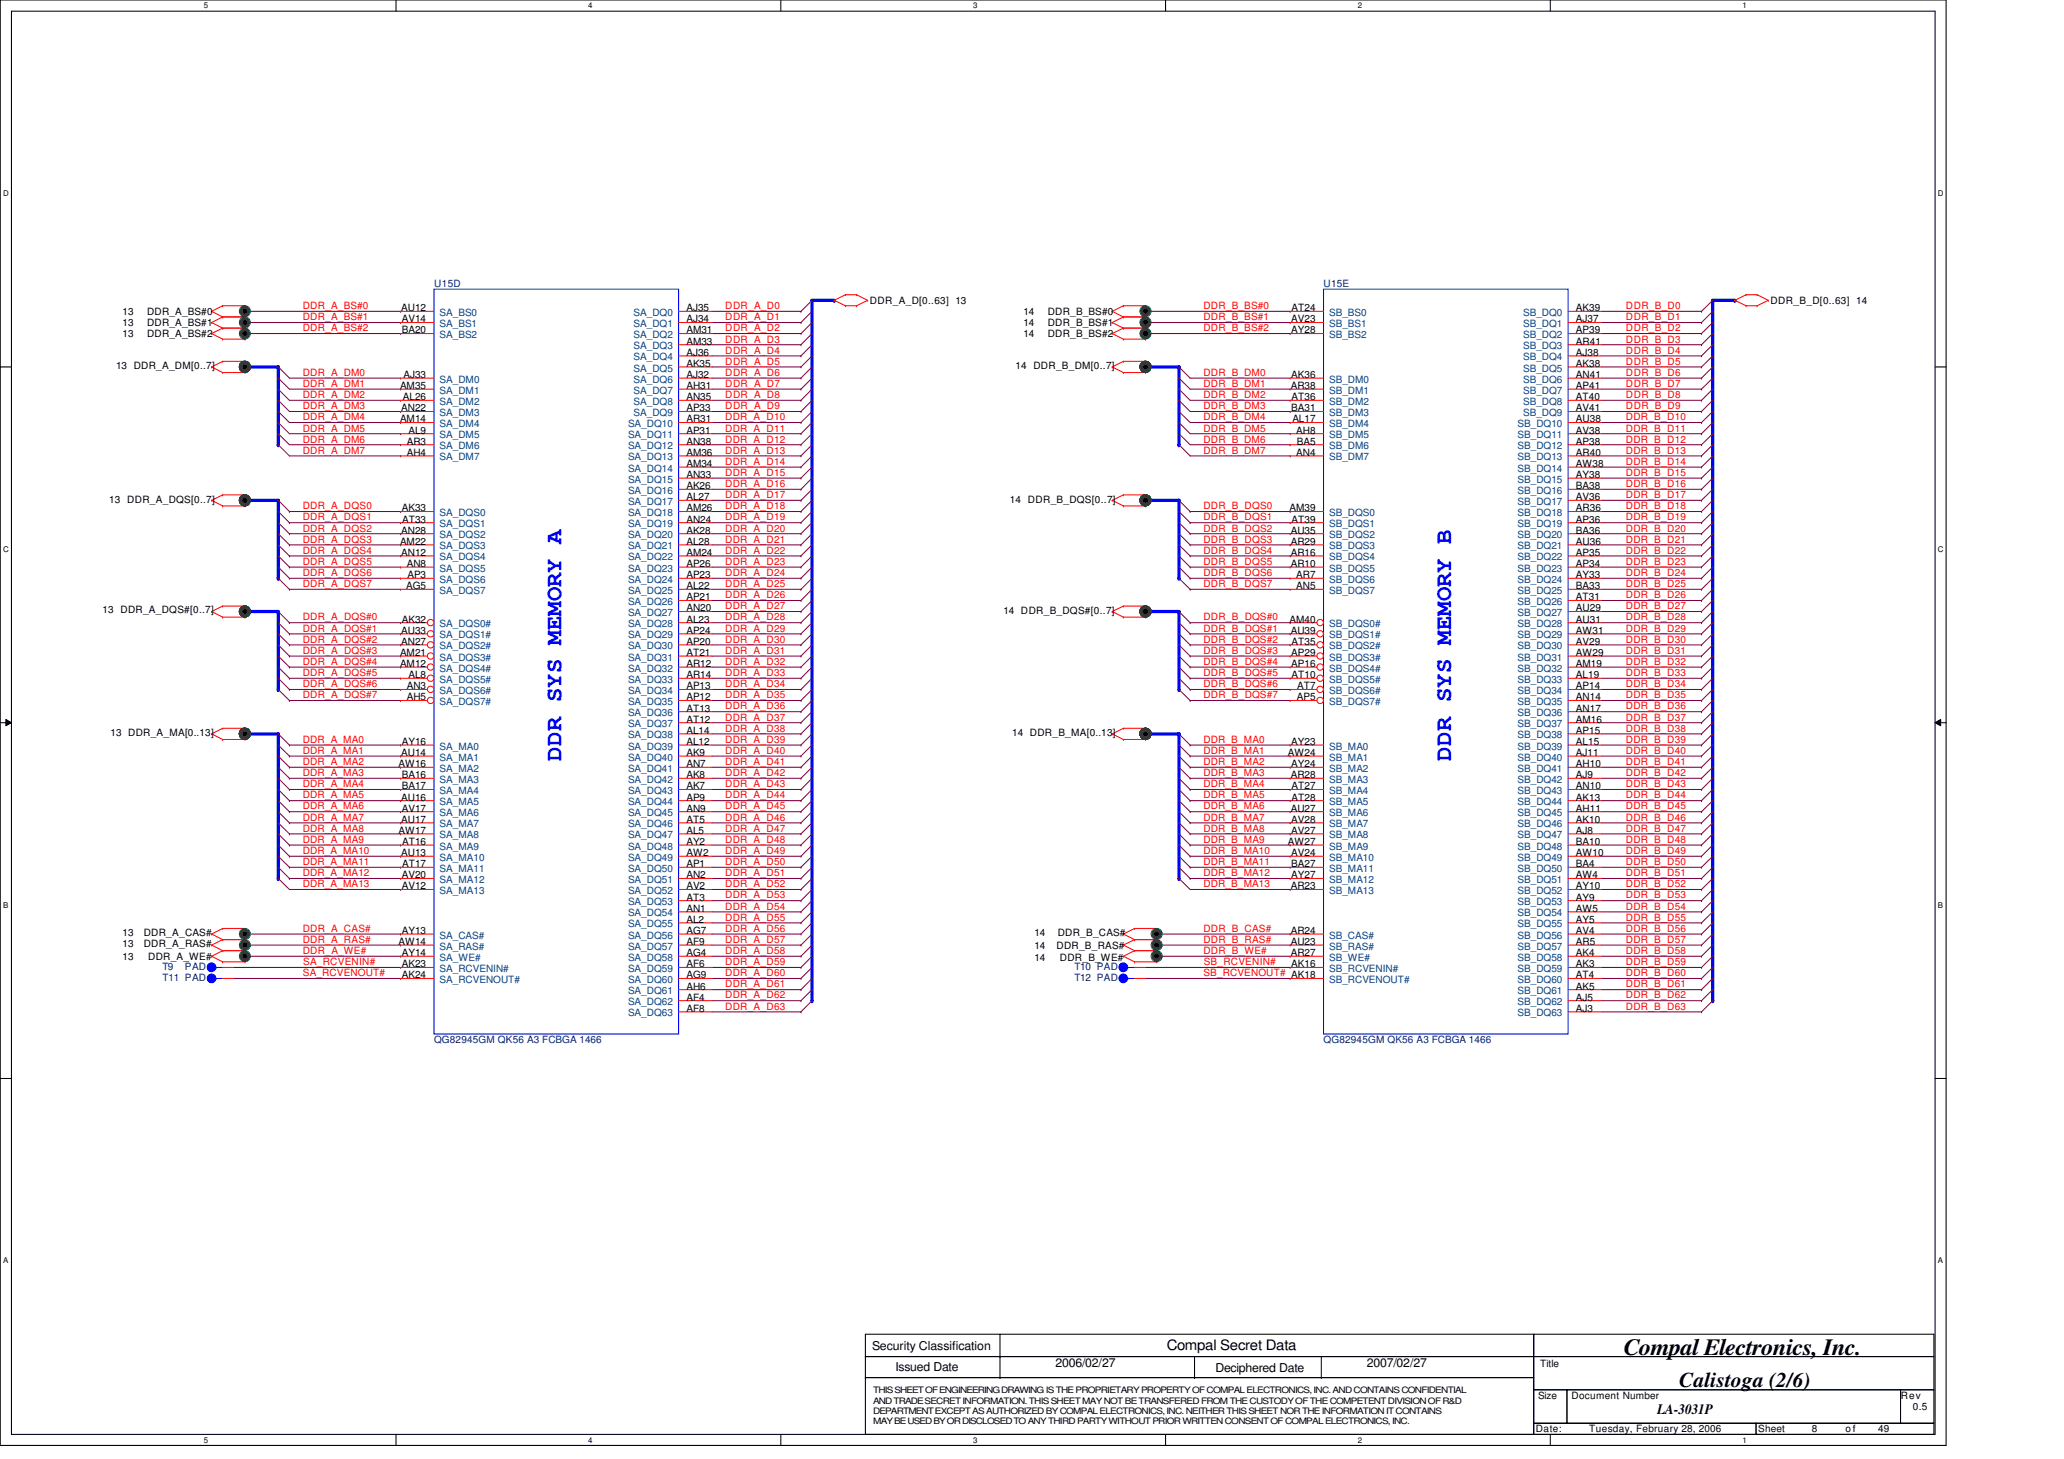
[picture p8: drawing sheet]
<svg xmlns="http://www.w3.org/2000/svg" width="297mm" height="210mm" viewBox="0 0 297 210" stroke-linecap="round" stroke-linejoin="round" font-family="sans-serif">
<defs><g id="words">
<g font-size="3.3" fill="#00f">
<text x="80.8" y="109.5" transform="rotate(-90 80.8 109.5)">DDR SYS MEMORY A</text>
<text x="208.8" y="109.5" transform="rotate(-90 208.8 109.5)">DDR SYS MEMORY B</text>
</g>
<text font-size="3.3" x="233.7" y="195.1">Compal Electronics, Inc.</text>
<text font-size="3" x="241.7" y="199.6">Calistoga (2/6)</text>
<g font-size="2.1">
<text x="167.9" y="194.4">Compal Secret Data</text>
<text x="238.5" y="203.5">LA-3031P</text>
</g>
<g font-size="1.8">
<text x="125.5" y="194.2">Security Classification</text>
<text x="128.9" y="197.3">Issued Date</text>
<text x="151.9" y="196.8">2006/02/27</text>
<text x="174.9" y="197.4">Deciphered Date</text>
<text x="196.7" y="196.8">2007/02/27</text>
</g>
<g font-size="1.4" fill="#000080">
<text x="62.5" y="41.3">U15D</text>
<text x="190.5" y="41.3">U15E</text>
<text x="23.4" y="139.6">T9</text>
<text x="23.4" y="141.2">T11 PAD</text>
<text x="26.6" y="139.6">PAD</text>
<text x="154.6" y="139.6">T10 PAD</text>
<text x="154.6" y="141.2">T12 PAD</text>
<text x="62.5" y="150.1">QG82945GM QK56 A3 FCBGA 1466</text>
<text x="190.5" y="150.1">QG82945GM QK56 A3 FCBGA 1466</text>
</g>
<g font-size="1.4">
<text x="17.6" y="45.3">13</text>
<text x="17.6" y="46.9">13</text>
<text x="21.2" y="45.3">DDR_A_BS#0</text>
<text x="21.2" y="46.9">DDR_A_BS#1</text>
<text x="57.7" y="44.8">AU12</text>
<text x="57.8" y="46.4">AV14</text>
<text x="57.8" y="48">BA20</text>
<text x="98.8" y="44.8">AJ35</text>
<text x="98.8" y="46.4">AJ34</text>
<text x="98.8" y="48">AM31</text>
<text x="125.2" y="43.7">DDR_A_D[0..63] 13</text>
<text x="147.3" y="45.3">14</text>
<text x="147.3" y="46.9">14</text>
<text x="150.8" y="45.3">DDR_B_BS#0</text>
<text x="150.8" y="46.9">DDR_B_BS#1</text>
<text x="185.8" y="46.4">AV23</text>
<text x="185.8" y="48">AY28</text>
<text x="185.9" y="44.8">AT24</text>
<text x="226.8" y="44.8">AK39</text>
<text x="226.8" y="46.4">AJ37</text>
<text x="226.8" y="48">AP39</text>
<text x="254.8" y="43.7">DDR_B_D[0..63] 14</text>
<text x="16.7" y="53.1">13 DDR_A_DM[0..7]</text>
<text x="17.6" y="48.5">13</text>
<text x="21.2" y="48.5">DDR_A_BS#2</text>
<text x="98.8" y="49.6">AM33</text>
<text x="98.8" y="51.2">AJ36</text>
<text x="98.8" y="52.8">AK35</text>
<text x="146.2" y="53.1">14 DDR_B_DM[0..7]</text>
<text x="147.3" y="48.5">14</text>
<text x="150.8" y="48.5">DDR_B_BS#2</text>
<text x="226.8" y="49.6">AR41</text>
<text x="226.8" y="51.2">AJ38</text>
<text x="226.8" y="52.8">AK38</text>
<text x="57.6" y="56">AM35</text>
<text x="57.7" y="59.2">AN22</text>
<text x="58" y="57.6">AL26</text>
<text x="58.1" y="54.4">AJ33</text>
<text x="98.8" y="54.4">AJ32</text>
<text x="98.8" y="56">AH31</text>
<text x="98.8" y="57.6">AN35</text>
<text x="98.8" y="59.2">AP33</text>
<text x="185.8" y="56">AR38</text>
<text x="185.8" y="54.4">AK36</text>
<text x="185.8" y="59.2">BA31</text>
<text x="185.9" y="57.6">AT36</text>
<text x="226.8" y="54.4">AN41</text>
<text x="226.8" y="56">AP41</text>
<text x="226.8" y="57.6">AT40</text>
<text x="226.8" y="59.2">AV41</text>
<text x="57.6" y="60.8">AM14</text>
<text x="58.5" y="64">AR3</text>
<text x="58.5" y="65.6">AH4</text>
<text x="58.8" y="62.4">AL9</text>
<text x="98.8" y="60.8">AR31</text>
<text x="98.8" y="62.4">AP31</text>
<text x="98.8" y="64">AN38</text>
<text x="98.8" y="65.6">AM36</text>
<text x="186" y="60.8">AL17</text>
<text x="186.6" y="62.4">AH8</text>
<text x="186.6" y="65.6">AN4</text>
<text x="186.6" y="64">BA5</text>
<text x="226.8" y="60.8">AU38</text>
<text x="226.8" y="62.4">AV38</text>
<text x="226.8" y="64">AP38</text>
<text x="226.8" y="65.6">AR40</text>
<text x="98.8" y="67.2">AM34</text>
<text x="98.8" y="68.8">AN33</text>
<text x="98.8" y="70.4">AK26</text>
<text x="98.8" y="72">AL27</text>
<text x="226.8" y="67.2">AW38</text>
<text x="226.8" y="68.8">AY38</text>
<text x="226.8" y="70.4">BA38</text>
<text x="226.8" y="72">AV36</text>
<text x="15.7" y="72.3">13 DDR_A_DQS[0..7]</text>
<text x="57.7" y="76.8">AN28</text>
<text x="57.8" y="73.6">AK33</text>
<text x="57.9" y="75.2">AT33</text>
<text x="98.8" y="73.6">AM26</text>
<text x="98.8" y="75.2">AN24</text>
<text x="98.8" y="76.8">AK28</text>
<text x="145.3" y="72.3">14 DDR_B_DQS[0..7]</text>
<text x="185.6" y="73.6">AM39</text>
<text x="185.8" y="76.8">AU35</text>
<text x="185.9" y="75.2">AT39</text>
<text x="226.8" y="73.6">AR36</text>
<text x="226.8" y="75.2">AP36</text>
<text x="226.8" y="76.8">BA36</text>
<text x="57.6" y="78.4">AM22</text>
<text x="57.7" y="80">AN12</text>
<text x="58.5" y="81.6">AN8</text>
<text x="58.6" y="83.2">AP3</text>
<text x="98.8" y="78.4">AL28</text>
<text x="98.8" y="80">AM24</text>
<text x="98.8" y="81.6">AP26</text>
<text x="98.8" y="83.2">AP23</text>
<text x="185.8" y="78.4">AR29</text>
<text x="185.8" y="80">AR16</text>
<text x="185.8" y="81.6">AR10</text>
<text x="186.6" y="83.2">AR7</text>
<text x="226.8" y="78.4">AU36</text>
<text x="226.8" y="80">AP35</text>
<text x="226.8" y="81.6">AP34</text>
<text x="226.8" y="83.2">AY33</text>
<text x="14.8" y="88.2">13 DDR_A_DQS#[0..7]</text>
<text x="57.8" y="89.6">AK32</text>
<text x="58.5" y="84.8">AG5</text>
<text x="98.8" y="84.8">AL22</text>
<text x="98.8" y="86.4">AP21</text>
<text x="98.8" y="88">AN20</text>
<text x="98.8" y="89.6">AL23</text>
<text x="144.4" y="88.3">14 DDR_B_DQS#[0..7]</text>
<text x="185.6" y="89.6">AM40</text>
<text x="186.6" y="84.8">AN5</text>
<text x="226.8" y="84.8">BA33</text>
<text x="226.8" y="86.4">AT31</text>
<text x="226.8" y="88">AU29</text>
<text x="226.8" y="89.6">AU31</text>
<text x="57.6" y="94.4">AM21</text>
<text x="57.6" y="96">AM12</text>
<text x="57.7" y="91.2">AU33</text>
<text x="57.7" y="92.8">AN27</text>
<text x="98.8" y="91.2">AP24</text>
<text x="98.8" y="92.8">AP20</text>
<text x="98.8" y="94.4">AT21</text>
<text x="98.8" y="96">AR12</text>
<text x="185.8" y="91.2">AU39</text>
<text x="185.8" y="94.4">AP29</text>
<text x="185.8" y="96">AP16</text>
<text x="185.9" y="92.8">AT35</text>
<text x="226.8" y="91.2">AW31</text>
<text x="226.8" y="92.8">AV29</text>
<text x="226.8" y="94.4">AW29</text>
<text x="226.8" y="96">AM19</text>
<text x="58.5" y="99.2">AN3</text>
<text x="58.5" y="100.8">AH5</text>
<text x="58.8" y="97.6">AL8</text>
<text x="98.8" y="97.6">AR14</text>
<text x="98.8" y="99.2">AP13</text>
<text x="98.8" y="100.8">AP12</text>
<text x="185.9" y="97.6">AT10</text>
<text x="186.6" y="100.8">AP5</text>
<text x="186.7" y="99.2">AT7</text>
<text x="226.8" y="97.6">AL19</text>
<text x="226.8" y="99.2">AP14</text>
<text x="226.8" y="100.8">AN14</text>
<text x="15.9" y="106">13 DDR_A_MA[0..13]</text>
<text x="57.8" y="107.2">AY16</text>
<text x="98.8" y="102.4">AT13</text>
<text x="98.8" y="104">AT12</text>
<text x="98.8" y="105.6">AL14</text>
<text x="98.8" y="107.2">AL12</text>
<text x="145.7" y="106">14 DDR_B_MA[0..13]</text>
<text x="185.8" y="107.2">AY23</text>
<text x="226.8" y="102.4">AN17</text>
<text x="226.8" y="104">AM16</text>
<text x="226.8" y="105.6">AP15</text>
<text x="226.8" y="107.2">AL15</text>
<text x="57.3" y="110.4">AW16</text>
<text x="57.7" y="108.8">AU14</text>
<text x="57.8" y="112">BA16</text>
<text x="57.8" y="113.6">BA17</text>
<text x="98.8" y="108.8">AK9</text>
<text x="98.8" y="110.4">AN7</text>
<text x="98.8" y="112">AK8</text>
<text x="98.8" y="113.6">AK7</text>
<text x="185.4" y="108.8">AW24</text>
<text x="185.8" y="112">AR28</text>
<text x="185.8" y="110.4">AY24</text>
<text x="185.9" y="113.6">AT27</text>
<text x="226.8" y="108.8">AJ11</text>
<text x="226.8" y="110.4">AH10</text>
<text x="226.8" y="112">AJ9</text>
<text x="226.8" y="113.6">AN10</text>
<text x="57.3" y="120">AW17</text>
<text x="57.7" y="115.2">AU16</text>
<text x="57.7" y="118.4">AU17</text>
<text x="57.8" y="116.8">AV17</text>
<text x="98.8" y="115.2">AP9</text>
<text x="98.8" y="116.8">AN9</text>
<text x="98.8" y="118.4">AT5</text>
<text x="98.8" y="120">AL5</text>
<text x="185.8" y="116.8">AU27</text>
<text x="185.8" y="118.4">AV28</text>
<text x="185.8" y="120">AV27</text>
<text x="185.9" y="115.2">AT28</text>
<text x="226.8" y="115.2">AK13</text>
<text x="226.8" y="116.8">AH11</text>
<text x="226.8" y="118.4">AK10</text>
<text x="226.8" y="120">AJ8</text>
<text x="57.7" y="123.2">AU13</text>
<text x="57.9" y="121.6">AT16</text>
<text x="57.9" y="124.8">AT17</text>
<text x="98.8" y="121.6">AY2</text>
<text x="98.8" y="123.2">AW2</text>
<text x="98.8" y="124.8">AP1</text>
<text x="185.4" y="121.6">AW27</text>
<text x="185.8" y="123.2">AV24</text>
<text x="185.8" y="124.8">BA27</text>
<text x="226.8" y="121.6">BA10</text>
<text x="226.8" y="123.2">AW10</text>
<text x="226.8" y="124.8">BA4</text>
<text x="57.8" y="126.4">AV20</text>
<text x="57.8" y="128">AV12</text>
<text x="98.8" y="126.4">AN2</text>
<text x="98.8" y="128">AV2</text>
<text x="98.8" y="129.6">AT3</text>
<text x="98.8" y="131.2">AN1</text>
<text x="185.8" y="128">AR23</text>
<text x="185.8" y="126.4">AY27</text>
<text x="226.8" y="126.4">AW4</text>
<text x="226.8" y="128">AY10</text>
<text x="226.8" y="129.6">AY9</text>
<text x="226.8" y="131.2">AW5</text>
<text x="17.6" y="134.7">13</text>
<text x="17.6" y="136.4">13</text>
<text x="20.7" y="134.7">DDR_A_CAS#</text>
<text x="20.7" y="136.4">DDR_A_RAS#</text>
<text x="57.3" y="136">AW14</text>
<text x="57.8" y="134.4">AY13</text>
<text x="57.8" y="137.6">AY14</text>
<text x="98.8" y="132.8">AL2</text>
<text x="98.8" y="134.4">AG7</text>
<text x="98.8" y="136">AF9</text>
<text x="98.8" y="137.6">AG4</text>
<text x="148.9" y="136.5">14</text>
<text x="148.9" y="134.7">14</text>
<text x="152.1" y="136.5">DDR_B_RAS#</text>
<text x="152.2" y="134.7">DDR_B_CAS#</text>
<text x="185.8" y="134.4">AR24</text>
<text x="185.8" y="136">AU23</text>
<text x="185.8" y="137.6">AR27</text>
<text x="226.8" y="132.8">AY5</text>
<text x="226.8" y="134.4">AV4</text>
<text x="226.8" y="136">AR5</text>
<text x="226.8" y="137.6">AK4</text>
<text x="17.6" y="138.1">13</text>
<text x="21.3" y="138.1">DDR_A_WE#</text>
<text x="57.8" y="139.2">AK23</text>
<text x="57.8" y="140.8">AK24</text>
<text x="98.8" y="139.2">AF6</text>
<text x="98.8" y="140.8">AG9</text>
<text x="98.8" y="142.4">AH6</text>
<text x="98.8" y="144">AF4</text>
<text x="148.9" y="138.3">14</text>
<text x="152.5" y="138.3">DDR_B_WE#</text>
<text x="185.8" y="139.2">AK16</text>
<text x="226.8" y="139.2">AK3</text>
<text x="226.8" y="140.8">AT4</text>
<text x="226.8" y="142.4">AK5</text>
<text x="226.8" y="144">AJ5</text>
<text x="98.8" y="145.6">AF8</text>
<text x="226.8" y="145.6">AJ3</text>
<text x="221.7" y="196.7">Title</text>
<text x="221.4" y="201.3">Size</text>
<text x="226.2" y="201.3">Document Number</text>
<text x="273.6" y="201.3">Rev</text>
<text x="275.3" y="202.9">0.5</text>
<text x="221" y="206.1">Date:</text>
<text x="228.7" y="206.1">Tuesday, February 28, 2006</text>
<text x="253" y="206.1">Sheet</text>
<text x="260.7" y="206.1">8</text>
<text x="265.6" y="206.1">of</text>
<text x="270.3" y="206.1">49</text>
</g>
<g font-size="1.4" fill="#f00">
<text x="43.6" y="47.7">DDR_A_BS#2</text>
<text x="43.6" y="44.5">DDR_A_BS#0</text>
<text x="43.6" y="46.1">DDR_A_BS#1</text>
<text x="104.4" y="44.5">DDR_A_D0</text>
<text x="104.4" y="46.1">DDR_A_D1</text>
<text x="104.4" y="47.7">DDR_A_D2</text>
<text x="173.2" y="47.7">DDR_B_BS#2</text>
<text x="173.2" y="46.1">DDR_B_BS#1</text>
<text x="173.2" y="44.5">DDR_B_BS#0</text>
<text x="234" y="44.5">DDR_B_D0</text>
<text x="234" y="47.7">DDR_B_D2</text>
<text x="234" y="46.1">DDR_B_D1</text>
<text x="104.4" y="49.3">DDR_A_D3</text>
<text x="104.4" y="52.5">DDR_A_D5</text>
<text x="104.4" y="50.9">DDR_A_D4</text>
<text x="234" y="49.3">DDR_B_D3</text>
<text x="234" y="52.5">DDR_B_D5</text>
<text x="234" y="50.9">DDR_B_D4</text>
<text x="43.6" y="55.7">DDR_A_DM1</text>
<text x="43.6" y="57.3">DDR_A_DM2</text>
<text x="43.6" y="54.1">DDR_A_DM0</text>
<text x="43.6" y="58.9">DDR_A_DM3</text>
<text x="104.4" y="55.7">DDR_A_D7</text>
<text x="104.4" y="58.9">DDR_A_D9</text>
<text x="104.4" y="54.1">DDR_A_D6</text>
<text x="104.4" y="57.3">DDR_A_D8</text>
<text x="173.2" y="58.9">DDR_B_DM3</text>
<text x="173.2" y="55.7">DDR_B_DM1</text>
<text x="173.2" y="54.1">DDR_B_DM0</text>
<text x="173.2" y="57.3">DDR_B_DM2</text>
<text x="234" y="55.7">DDR_B_D7</text>
<text x="234" y="57.3">DDR_B_D8</text>
<text x="234" y="58.9">DDR_B_D9</text>
<text x="234" y="54.1">DDR_B_D6</text>
<text x="43.6" y="65.3">DDR_A_DM7</text>
<text x="43.6" y="62.1">DDR_A_DM5</text>
<text x="43.6" y="60.5">DDR_A_DM4</text>
<text x="43.6" y="63.7">DDR_A_DM6</text>
<text x="104.4" y="62.1">DDR_A_D11</text>
<text x="104.4" y="65.3">DDR_A_D13</text>
<text x="104.4" y="63.7">DDR_A_D12</text>
<text x="104.4" y="60.5">DDR_A_D10</text>
<text x="173.2" y="62.1">DDR_B_DM5</text>
<text x="173.2" y="63.7">DDR_B_DM6</text>
<text x="173.2" y="65.3">DDR_B_DM7</text>
<text x="173.2" y="60.5">DDR_B_DM4</text>
<text x="234" y="62.1">DDR_B_D11</text>
<text x="234" y="63.7">DDR_B_D12</text>
<text x="234" y="65.3">DDR_B_D13</text>
<text x="234" y="60.5">DDR_B_D10</text>
<text x="104.4" y="68.5">DDR_A_D15</text>
<text x="104.4" y="66.9">DDR_A_D14</text>
<text x="104.4" y="70.1">DDR_A_D16</text>
<text x="104.4" y="71.7">DDR_A_D17</text>
<text x="234" y="68.5">DDR_B_D15</text>
<text x="234" y="71.7">DDR_B_D17</text>
<text x="234" y="70.1">DDR_B_D16</text>
<text x="234" y="66.9">DDR_B_D14</text>
<text x="43.6" y="73.3">DDR_A_DQS0</text>
<text x="43.6" y="74.9">DDR_A_DQS1</text>
<text x="43.6" y="76.5">DDR_A_DQS2</text>
<text x="104.4" y="76.5">DDR_A_D20</text>
<text x="104.4" y="74.9">DDR_A_D19</text>
<text x="104.4" y="73.3">DDR_A_D18</text>
<text x="173.2" y="73.3">DDR_B_DQS0</text>
<text x="173.2" y="74.9">DDR_B_DQS1</text>
<text x="173.2" y="76.5">DDR_B_DQS2</text>
<text x="234" y="74.9">DDR_B_D19</text>
<text x="234" y="73.3">DDR_B_D18</text>
<text x="234" y="76.5">DDR_B_D20</text>
<text x="43.6" y="82.9">DDR_A_DQS6</text>
<text x="43.6" y="81.3">DDR_A_DQS5</text>
<text x="43.6" y="79.7">DDR_A_DQS4</text>
<text x="43.6" y="78.1">DDR_A_DQS3</text>
<text x="104.4" y="78.1">DDR_A_D21</text>
<text x="104.4" y="82.9">DDR_A_D24</text>
<text x="104.4" y="81.3">DDR_A_D23</text>
<text x="104.4" y="79.7">DDR_A_D22</text>
<text x="173.2" y="81.3">DDR_B_DQS5</text>
<text x="173.2" y="79.7">DDR_B_DQS4</text>
<text x="173.2" y="78.1">DDR_B_DQS3</text>
<text x="173.2" y="82.9">DDR_B_DQS6</text>
<text x="234" y="81.3">DDR_B_D23</text>
<text x="234" y="79.7">DDR_B_D22</text>
<text x="234" y="82.9">DDR_B_D24</text>
<text x="234" y="78.1">DDR_B_D21</text>
<text x="43.6" y="84.5">DDR_A_DQS7</text>
<text x="43.6" y="89.3">DDR_A_DQS#0</text>
<text x="104.4" y="89.3">DDR_A_D28</text>
<text x="104.4" y="84.5">DDR_A_D25</text>
<text x="104.4" y="86.1">DDR_A_D26</text>
<text x="104.4" y="87.7">DDR_A_D27</text>
<text x="173.2" y="84.5">DDR_B_DQS7</text>
<text x="173.2" y="89.3">DDR_B_DQS#0</text>
<text x="234" y="87.7">DDR_B_D27</text>
<text x="234" y="84.5">DDR_B_D25</text>
<text x="234" y="89.3">DDR_B_D28</text>
<text x="234" y="86.1">DDR_B_D26</text>
<text x="43.6" y="90.9">DDR_A_DQS#1</text>
<text x="43.6" y="92.5">DDR_A_DQS#2</text>
<text x="43.6" y="94.1">DDR_A_DQS#3</text>
<text x="43.6" y="95.7">DDR_A_DQS#4</text>
<text x="104.4" y="94.1">DDR_A_D31</text>
<text x="104.4" y="95.7">DDR_A_D32</text>
<text x="104.4" y="92.5">DDR_A_D30</text>
<text x="104.4" y="90.9">DDR_A_D29</text>
<text x="173.2" y="90.9">DDR_B_DQS#1</text>
<text x="173.2" y="95.7">DDR_B_DQS#4</text>
<text x="173.2" y="94.1">DDR_B_DQS#3</text>
<text x="173.2" y="92.5">DDR_B_DQS#2</text>
<text x="234" y="92.5">DDR_B_D30</text>
<text x="234" y="94.1">DDR_B_D31</text>
<text x="234" y="95.7">DDR_B_D32</text>
<text x="234" y="90.9">DDR_B_D29</text>
<text x="43.6" y="98.9">DDR_A_DQS#6</text>
<text x="43.6" y="100.5">DDR_A_DQS#7</text>
<text x="43.6" y="97.3">DDR_A_DQS#5</text>
<text x="104.4" y="100.5">DDR_A_D35</text>
<text x="104.4" y="97.3">DDR_A_D33</text>
<text x="104.4" y="98.9">DDR_A_D34</text>
<text x="173.2" y="97.3">DDR_B_DQS#5</text>
<text x="173.2" y="100.5">DDR_B_DQS#7</text>
<text x="173.2" y="98.9">DDR_B_DQS#6</text>
<text x="234" y="100.5">DDR_B_D35</text>
<text x="234" y="97.3">DDR_B_D33</text>
<text x="234" y="98.9">DDR_B_D34</text>
<text x="43.6" y="106.9">DDR_A_MA0</text>
<text x="104.4" y="102.1">DDR_A_D36</text>
<text x="104.4" y="106.9">DDR_A_D39</text>
<text x="104.4" y="103.7">DDR_A_D37</text>
<text x="104.4" y="105.3">DDR_A_D38</text>
<text x="173.2" y="106.9">DDR_B_MA0</text>
<text x="234" y="103.7">DDR_B_D37</text>
<text x="234" y="102.1">DDR_B_D36</text>
<text x="234" y="106.9">DDR_B_D39</text>
<text x="234" y="105.3">DDR_B_D38</text>
<text x="43.6" y="113.3">DDR_A_MA4</text>
<text x="43.6" y="110.1">DDR_A_MA2</text>
<text x="43.6" y="111.7">DDR_A_MA3</text>
<text x="43.6" y="108.5">DDR_A_MA1</text>
<text x="104.4" y="111.7">DDR_A_D42</text>
<text x="104.4" y="110.1">DDR_A_D41</text>
<text x="104.4" y="113.3">DDR_A_D43</text>
<text x="104.4" y="108.5">DDR_A_D40</text>
<text x="173.2" y="110.1">DDR_B_MA2</text>
<text x="173.2" y="113.3">DDR_B_MA4</text>
<text x="173.2" y="111.7">DDR_B_MA3</text>
<text x="173.2" y="108.5">DDR_B_MA1</text>
<text x="234" y="108.5">DDR_B_D40</text>
<text x="234" y="110.1">DDR_B_D41</text>
<text x="234" y="111.7">DDR_B_D42</text>
<text x="234" y="113.3">DDR_B_D43</text>
<text x="43.6" y="118.1">DDR_A_MA7</text>
<text x="43.6" y="114.9">DDR_A_MA5</text>
<text x="43.6" y="119.7">DDR_A_MA8</text>
<text x="43.6" y="116.5">DDR_A_MA6</text>
<text x="104.4" y="118.1">DDR_A_D46</text>
<text x="104.4" y="119.7">DDR_A_D47</text>
<text x="104.4" y="116.5">DDR_A_D45</text>
<text x="104.4" y="114.9">DDR_A_D44</text>
<text x="173.2" y="118.1">DDR_B_MA7</text>
<text x="173.2" y="114.9">DDR_B_MA5</text>
<text x="173.2" y="116.5">DDR_B_MA6</text>
<text x="173.2" y="119.7">DDR_B_MA8</text>
<text x="234" y="118.1">DDR_B_D46</text>
<text x="234" y="114.9">DDR_B_D44</text>
<text x="234" y="119.7">DDR_B_D47</text>
<text x="234" y="116.5">DDR_B_D45</text>
<text x="43.6" y="122.9">DDR_A_MA10</text>
<text x="43.6" y="124.5">DDR_A_MA11</text>
<text x="43.6" y="121.3">DDR_A_MA9</text>
<text x="104.4" y="122.9">DDR_A_D49</text>
<text x="104.4" y="121.3">DDR_A_D48</text>
<text x="104.4" y="124.5">DDR_A_D50</text>
<text x="173.2" y="124.5">DDR_B_MA11</text>
<text x="173.2" y="122.9">DDR_B_MA10</text>
<text x="173.2" y="121.3">DDR_B_MA9</text>
<text x="234" y="122.9">DDR_B_D49</text>
<text x="234" y="121.3">DDR_B_D48</text>
<text x="234" y="124.5">DDR_B_D50</text>
<text x="43.6" y="127.7">DDR_A_MA13</text>
<text x="43.6" y="126.1">DDR_A_MA12</text>
<text x="104.4" y="130.9">DDR_A_D54</text>
<text x="104.4" y="127.7">DDR_A_D52</text>
<text x="104.4" y="129.3">DDR_A_D53</text>
<text x="104.4" y="126.1">DDR_A_D51</text>
<text x="173.2" y="127.7">DDR_B_MA13</text>
<text x="173.2" y="126.1">DDR_B_MA12</text>
<text x="234" y="127.7">DDR_B_D52</text>
<text x="234" y="126.1">DDR_B_D51</text>
<text x="234" y="130.9">DDR_B_D54</text>
<text x="234" y="129.3">DDR_B_D53</text>
<text x="43.6" y="137.3">DDR_A_WE#</text>
<text x="43.6" y="134.1">DDR_A_CAS#</text>
<text x="43.6" y="135.7">DDR_A_RAS#</text>
<text x="104.4" y="134.1">DDR_A_D56</text>
<text x="104.4" y="132.5">DDR_A_D55</text>
<text x="104.4" y="137.3">DDR_A_D58</text>
<text x="104.4" y="135.7">DDR_A_D57</text>
<text x="173.2" y="137.3">DDR_B_WE#</text>
<text x="173.2" y="135.7">DDR_B_RAS#</text>
<text x="173.2" y="134.1">DDR_B_CAS#</text>
<text x="234" y="135.7">DDR_B_D57</text>
<text x="234" y="134.1">DDR_B_D56</text>
<text x="234" y="137.3">DDR_B_D58</text>
<text x="234" y="132.5">DDR_B_D55</text>
<text x="43.6" y="140.5">SA_RCVENOUT#</text>
<text x="43.6" y="138.9">SA_RCVENIN#</text>
<text x="104.4" y="138.9">DDR_A_D59</text>
<text x="104.4" y="140.5">DDR_A_D60</text>
<text x="104.4" y="143.7">DDR_A_D62</text>
<text x="104.4" y="142.1">DDR_A_D61</text>
<text x="173.2" y="140.5">SB_RCVENOUT# AK18</text>
<text x="173.2" y="138.9">SB_RCVENIN#</text>
<text x="234" y="143.7">DDR_B_D62</text>
<text x="234" y="140.5">DDR_B_D60</text>
<text x="234" y="142.1">DDR_B_D61</text>
<text x="234" y="138.9">DDR_B_D59</text>
<text x="104.4" y="145.3">DDR_A_D63</text>
<text x="234" y="145.3">DDR_B_D63</text>
</g>
<g font-size="1.4" fill="#004080">
<text x="63.3" y="45.5">SA_BS0</text>
<text x="63.3" y="47.1">SA_BS1</text>
<text x="91.2" y="45.5">SA_DQ0</text>
<text x="91.2" y="47.1">SA_DQ1</text>
<text x="191.3" y="45.5">SB_BS0</text>
<text x="191.3" y="47.1">SB_BS1</text>
<text x="219.2" y="45.5">SB_DQ0</text>
<text x="219.2" y="47.1">SB_DQ1</text>
<text x="63.3" y="48.7">SA_BS2</text>
<text x="91.2" y="48.7">SA_DQ2</text>
<text x="91.2" y="50.3">SA_DQ3</text>
<text x="91.2" y="51.9">SA_DQ4</text>
<text x="91.2" y="53.5">SA_DQ5</text>
<text x="191.3" y="48.7">SB_BS2</text>
<text x="219.2" y="48.7">SB_DQ2</text>
<text x="219.2" y="50.3">SB_DQ3</text>
<text x="219.2" y="51.9">SB_DQ4</text>
<text x="219.2" y="53.5">SB_DQ5</text>
<text x="63.3" y="55.1">SA_DM0</text>
<text x="63.3" y="56.7">SA_DM1</text>
<text x="63.3" y="58.3">SA_DM2</text>
<text x="63.3" y="59.9">SA_DM3</text>
<text x="91.2" y="55.1">SA_DQ6</text>
<text x="91.2" y="56.7">SA_DQ7</text>
<text x="91.2" y="58.3">SA_DQ8</text>
<text x="91.2" y="59.9">SA_DQ9</text>
<text x="191.3" y="55.1">SB_DM0</text>
<text x="191.3" y="56.7">SB_DM1</text>
<text x="191.3" y="58.3">SB_DM2</text>
<text x="191.3" y="59.9">SB_DM3</text>
<text x="219.2" y="55.1">SB_DQ6</text>
<text x="219.2" y="56.7">SB_DQ7</text>
<text x="219.2" y="58.3">SB_DQ8</text>
<text x="219.2" y="59.9">SB_DQ9</text>
<text x="63.3" y="61.5">SA_DM4</text>
<text x="63.3" y="63.1">SA_DM5</text>
<text x="63.3" y="64.7">SA_DM6</text>
<text x="90.4" y="61.5">SA_DQ10</text>
<text x="90.4" y="63.1">SA_DQ11</text>
<text x="90.4" y="64.7">SA_DQ12</text>
<text x="191.3" y="61.5">SB_DM4</text>
<text x="191.3" y="63.1">SB_DM5</text>
<text x="191.3" y="64.7">SB_DM6</text>
<text x="218.4" y="61.5">SB_DQ10</text>
<text x="218.4" y="63.1">SB_DQ11</text>
<text x="218.4" y="64.7">SB_DQ12</text>
<text x="63.3" y="66.3">SA_DM7</text>
<text x="90.4" y="66.3">SA_DQ13</text>
<text x="90.4" y="67.9">SA_DQ14</text>
<text x="90.4" y="69.5">SA_DQ15</text>
<text x="90.4" y="71.1">SA_DQ16</text>
<text x="191.3" y="66.3">SB_DM7</text>
<text x="218.4" y="66.3">SB_DQ13</text>
<text x="218.4" y="67.9">SB_DQ14</text>
<text x="218.4" y="69.5">SB_DQ15</text>
<text x="218.4" y="71.1">SB_DQ16</text>
<text x="63.3" y="74.3">SA_DQS0</text>
<text x="63.3" y="75.9">SA_DQS1</text>
<text x="63.3" y="77.5">SA_DQS2</text>
<text x="90.4" y="72.7">SA_DQ17</text>
<text x="90.4" y="74.3">SA_DQ18</text>
<text x="90.4" y="75.9">SA_DQ19</text>
<text x="90.4" y="77.5">SA_DQ20</text>
<text x="191.3" y="74.3">SB_DQS0</text>
<text x="191.3" y="75.9">SB_DQS1</text>
<text x="191.3" y="77.5">SB_DQS2</text>
<text x="218.4" y="72.7">SB_DQ17</text>
<text x="218.4" y="74.3">SB_DQ18</text>
<text x="218.4" y="75.9">SB_DQ19</text>
<text x="218.4" y="77.5">SB_DQ20</text>
<text x="63.3" y="79.1">SA_DQS3</text>
<text x="63.3" y="80.7">SA_DQS4</text>
<text x="63.3" y="82.3">SA_DQS5</text>
<text x="63.3" y="83.9">SA_DQS6</text>
<text x="90.4" y="79.1">SA_DQ21</text>
<text x="90.4" y="80.7">SA_DQ22</text>
<text x="90.4" y="82.3">SA_DQ23</text>
<text x="90.4" y="83.9">SA_DQ24</text>
<text x="191.3" y="79.1">SB_DQS3</text>
<text x="191.3" y="80.7">SB_DQS4</text>
<text x="191.3" y="82.3">SB_DQS5</text>
<text x="191.3" y="83.9">SB_DQS6</text>
<text x="218.4" y="79.1">SB_DQ21</text>
<text x="218.4" y="80.7">SB_DQ22</text>
<text x="218.4" y="82.3">SB_DQ23</text>
<text x="218.4" y="83.9">SB_DQ24</text>
<text x="63.3" y="85.5">SA_DQS7</text>
<text x="90.4" y="85.5">SA_DQ25</text>
<text x="90.4" y="87.1">SA_DQ26</text>
<text x="90.4" y="88.7">SA_DQ27</text>
<text x="191.3" y="85.5">SB_DQS7</text>
<text x="218.4" y="85.5">SB_DQ25</text>
<text x="218.4" y="87.1">SB_DQ26</text>
<text x="218.4" y="88.7">SB_DQ27</text>
<text x="63.3" y="90.3">SA_DQS0#</text>
<text x="63.3" y="91.9">SA_DQS1#</text>
<text x="63.3" y="93.5">SA_DQS2#</text>
<text x="63.3" y="95.1">SA_DQS3#</text>
<text x="90.4" y="90.3">SA_DQ28</text>
<text x="90.4" y="91.9">SA_DQ29</text>
<text x="90.4" y="93.5">SA_DQ30</text>
<text x="90.4" y="95.1">SA_DQ31</text>
<text x="191.3" y="90.3">SB_DQS0#</text>
<text x="191.3" y="91.9">SB_DQS1#</text>
<text x="191.3" y="93.5">SB_DQS2#</text>
<text x="191.3" y="95.1">SB_DQS3#</text>
<text x="218.4" y="90.3">SB_DQ28</text>
<text x="218.4" y="91.9">SB_DQ29</text>
<text x="218.4" y="93.5">SB_DQ30</text>
<text x="218.4" y="95.1">SB_DQ31</text>
<text x="63.3" y="96.7">SA_DQS4#</text>
<text x="63.3" y="98.3">SA_DQS5#</text>
<text x="63.3" y="99.9">SA_DQS6#</text>
<text x="63.3" y="101.5">SA_DQS7#</text>
<text x="90.4" y="96.7">SA_DQ32</text>
<text x="90.4" y="98.3">SA_DQ33</text>
<text x="90.4" y="99.9">SA_DQ34</text>
<text x="90.4" y="101.5">SA_DQ35</text>
<text x="191.3" y="96.7">SB_DQS4#</text>
<text x="191.3" y="98.3">SB_DQS5#</text>
<text x="191.3" y="99.9">SB_DQS6#</text>
<text x="191.3" y="101.5">SB_DQS7#</text>
<text x="218.4" y="96.7">SB_DQ32</text>
<text x="218.4" y="98.3">SB_DQ33</text>
<text x="218.4" y="99.9">SB_DQ34</text>
<text x="218.4" y="101.5">SB_DQ35</text>
<text x="63.3" y="107.9">SA_MA0</text>
<text x="90.4" y="103.1">SA_DQ36</text>
<text x="90.4" y="104.7">SA_DQ37</text>
<text x="90.4" y="106.3">SA_DQ38</text>
<text x="90.4" y="107.9">SA_DQ39</text>
<text x="191.3" y="107.9">SB_MA0</text>
<text x="218.4" y="103.1">SB_DQ36</text>
<text x="218.4" y="104.7">SB_DQ37</text>
<text x="218.4" y="106.3">SB_DQ38</text>
<text x="218.4" y="107.9">SB_DQ39</text>
<text x="63.3" y="109.5">SA_MA1</text>
<text x="63.3" y="111.1">SA_MA2</text>
<text x="63.3" y="112.7">SA_MA3</text>
<text x="90.4" y="109.5">SA_DQ40</text>
<text x="90.4" y="111.1">SA_DQ41</text>
<text x="90.4" y="112.7">SA_DQ42</text>
<text x="191.3" y="109.5">SB_MA1</text>
<text x="191.3" y="111.1">SB_MA2</text>
<text x="191.3" y="112.7">SB_MA3</text>
<text x="218.4" y="109.5">SB_DQ40</text>
<text x="218.4" y="111.1">SB_DQ41</text>
<text x="218.4" y="112.7">SB_DQ42</text>
<text x="63.3" y="114.3">SA_MA4</text>
<text x="63.3" y="115.9">SA_MA5</text>
<text x="63.3" y="117.5">SA_MA6</text>
<text x="63.3" y="119.1">SA_MA7</text>
<text x="90.4" y="114.3">SA_DQ43</text>
<text x="90.4" y="115.9">SA_DQ44</text>
<text x="90.4" y="117.5">SA_DQ45</text>
<text x="90.4" y="119.1">SA_DQ46</text>
<text x="191.3" y="114.3">SB_MA4</text>
<text x="191.3" y="115.9">SB_MA5</text>
<text x="191.3" y="117.5">SB_MA6</text>
<text x="191.3" y="119.1">SB_MA7</text>
<text x="218.4" y="114.3">SB_DQ43</text>
<text x="218.4" y="115.9">SB_DQ44</text>
<text x="218.4" y="117.5">SB_DQ45</text>
<text x="218.4" y="119.1">SB_DQ46</text>
<text x="63.3" y="120.7">SA_MA8</text>
<text x="63.3" y="122.3">SA_MA9</text>
<text x="63.3" y="123.9">SA_MA10</text>
<text x="63.3" y="125.5">SA_MA11</text>
<text x="90.4" y="120.7">SA_DQ47</text>
<text x="90.4" y="122.3">SA_DQ48</text>
<text x="90.4" y="123.9">SA_DQ49</text>
<text x="90.4" y="125.5">SA_DQ50</text>
<text x="191.3" y="120.7">SB_MA8</text>
<text x="191.3" y="122.3">SB_MA9</text>
<text x="191.3" y="123.9">SB_MA10</text>
<text x="191.3" y="125.5">SB_MA11</text>
<text x="218.4" y="120.7">SB_DQ47</text>
<text x="218.4" y="122.3">SB_DQ48</text>
<text x="218.4" y="123.9">SB_DQ49</text>
<text x="218.4" y="125.5">SB_DQ50</text>
<text x="63.3" y="127.1">SA_MA12</text>
<text x="63.3" y="128.7">SA_MA13</text>
<text x="90.4" y="127.1">SA_DQ51</text>
<text x="90.4" y="128.7">SA_DQ52</text>
<text x="90.4" y="130.3">SA_DQ53</text>
<text x="90.4" y="131.9">SA_DQ54</text>
<text x="191.3" y="127.1">SB_MA12</text>
<text x="191.3" y="128.7">SB_MA13</text>
<text x="218.4" y="127.1">SB_DQ51</text>
<text x="218.4" y="128.7">SB_DQ52</text>
<text x="218.4" y="130.3">SB_DQ53</text>
<text x="218.4" y="131.9">SB_DQ54</text>
<text x="63.3" y="135.1">SA_CAS#</text>
<text x="63.3" y="136.7">SA_RAS#</text>
<text x="90.4" y="133.5">SA_DQ55</text>
<text x="90.4" y="135.1">SA_DQ56</text>
<text x="90.4" y="136.7">SA_DQ57</text>
<text x="191.3" y="135.1">SB_CAS#</text>
<text x="191.3" y="136.7">SB_RAS#</text>
<text x="218.4" y="133.5">SB_DQ55</text>
<text x="218.4" y="135.1">SB_DQ56</text>
<text x="218.4" y="136.7">SB_DQ57</text>
<text x="63.3" y="138.3">SA_WE#</text>
<text x="63.3" y="139.9">SA_RCVENIN#</text>
<text x="63.3" y="141.5">SA_RCVENOUT#</text>
<text x="90.4" y="138.3">SA_DQ58</text>
<text x="90.4" y="139.9">SA_DQ59</text>
<text x="90.4" y="141.5">SA_DQ60</text>
<text x="90.4" y="143.1">SA_DQ61</text>
<text x="191.3" y="138.3">SB_WE#</text>
<text x="191.3" y="139.9">SB_RCVENIN#</text>
<text x="191.3" y="141.5">SB_RCVENOUT#</text>
<text x="218.4" y="138.3">SB_DQ58</text>
<text x="218.4" y="139.9">SB_DQ59</text>
<text x="218.4" y="141.5">SB_DQ60</text>
<text x="218.4" y="143.1">SB_DQ61</text>
<text x="90.4" y="144.7">SA_DQ62</text>
<text x="90.4" y="146.3">SA_DQ63</text>
<text x="218.4" y="144.7">SB_DQ62</text>
<text x="218.4" y="146.3">SB_DQ63</text>
</g>
<g font-size="1.3">
<text x="125.7" y="200.5">THIS SHEET OF ENGINEERING DRAWING IS THE PROPRIETARY PROPERTY OF COMPAL ELECTRONICS, INC. AND CONTAINSCONFIDENTIAL</text>
<text x="125.7" y="202">AND TRADE SECRET INFORMATION. THIS SHEET MAY NOT BETRANSFERED FROM THE CUSTODY OF THE COMPETENT DIVISION OF R&amp;D</text>
<text x="125.7" y="203.5">DEPARTMENT EXCEPT AS AUTHORIZED BY COMPAL ELECTRONICS, INC. NEITHER THIS SHEET NOR THE INFORMATION ITCONTAINS</text>
<text x="125.7" y="204.9">MAY BE USED BY OR DISCLOSED TO ANY THIRD PARTY WITHOUT PRIOR WRITTEN CONSENT OF COMPAL ELECTRONICS, INC.</text>
</g>
<g font-size="1.1">
<text x="29.3" y="1.2">5</text>
<text x="84.7" y="1.2">4</text>
<text x="140" y="1.2">3</text>
<text x="195.4" y="1.2">2</text>
<text x="250.8" y="1.2">1</text>
<text x=".4" y="28.2">D</text>
<text x="278.9" y="28.2">D</text>
<text x=".4" y="79.4">C</text>
<text x="278.9" y="79.4">C</text>
<text x=".4" y="130.6">B</text>
<text x="278.9" y="130.6">B</text>
<text x=".4" y="181.8">A</text>
<text x="278.9" y="181.8">A</text>
<text x="29.3" y="207.6">5</text>
<text x="84.7" y="207.6">4</text>
<text x="140" y="207.6">3</text>
<text x="195.4" y="207.6">2</text>
<text x="250.8" y="207.6">1</text>
</g>
</g></defs>
<path d="M0 0h280.1v208h-280.1zM1.6 1.6h276.9v204.8h-276.9z" fill="none" stroke="#000" stroke-width=".15"/>
<g fill="#fff">
<path d="M29.3 .2h.6v1.2h-.6z"/>
<path d="M29.3 206.6h.6v1.3h-.6z"/>
</g>
<path d="M57 0v1.6M57 206.4v1.6" fill="none" stroke="#000" stroke-width=".15"/>
<g fill="#fff">
<path d="M84.7 .2h.6v1.2h-.6z"/>
<path d="M84.7 206.6h.6v1.3h-.6z"/>
</g>
<path d="M112.4 0v1.6M112.4 206.4v1.6" fill="none" stroke="#000" stroke-width=".15"/>
<g fill="#fff">
<path d="M140 .2h.6v1.2h-.6z"/>
<path d="M140 206.6h.6v1.3h-.6z"/>
</g>
<path d="M167.7 0v1.6M167.7 206.4v1.6" fill="none" stroke="#000" stroke-width=".15"/>
<g fill="#fff">
<path d="M195.4 .2h.6v1.2h-.6z"/>
<path d="M195.4 206.6h.6v1.3h-.6z"/>
</g>
<path d="M223.1 0v1.6M223.1 206.4v1.6" fill="none" stroke="#000" stroke-width=".15"/>
<g fill="#fff">
<path d="M250.8 .2h.6v1.2h-.6z"/>
<path d="M250.8 206.6h.6v1.3h-.6z"/>
<path d="M.4 27.2h.8v1.3h-.8z"/>
<path d="M278.9 27.2h.8v1.3h-.8z"/>
<path d="M.4 78.4h.8v1.3h-.8z"/>
<path d="M278.9 78.4h.8v1.3h-.8z"/>
</g>
<path d="M0 52.8h1.6M278.5 52.8h1.6" fill="none" stroke="#000" stroke-width=".15"/>
<g fill="#fff">
<path d="M.4 129.6h.8v1.3h-.8z"/>
<path d="M278.9 129.6h.7v1.3h-.7z"/>
</g>
<path d="M0 104h1.6M278.5 104h1.6" fill="none" stroke="#000" stroke-width=".15"/>
<path d="M.8 103.5l.8 .5-.8 .5zM278.5 104l.8-.5v1z" fill="#000"/>
<path d="M.8 103.5l.8 .5-.8 .5zM278.5 104l.8-.5v1z" fill="none" stroke="#000" stroke-width=".14"/>
<g fill="#fff">
<path d="M.4 180.8h.8v1.3h-.8z"/>
<path d="M278.9 180.8h.7v1.3h-.7z"/>
</g>
<path d="M0 155.2h1.6M278.5 155.2h1.6" fill="none" stroke="#000" stroke-width=".15"/>
<g fill="none" stroke="#800040" stroke-width=".15">
<path d="M230.5 56h14.4M230.5 44.8h14.4M230.5 49.6h14.4M230.5 57.6h14.4M230.5 59.2h14.4M230.5 48h14.4M230.5 54.4h14.4M230.5 46.4h14.4M230.5 52.8h14.4M244.9 56h.1M244.9 44.8h.1M244.9 49.6h.1"/>
<path d="M244.9 57.6h.1M244.9 59.2h.1M244.9 48h.1M244.9 54.4h.1M244.9 46.4h.1M244.9 52.8h.1M230.5 62.4h14.4M230.5 68.8h14.4M230.5 75.2h14.4M230.5 73.6h14.4M230.5 72h14.4M230.5 64h14.4"/>
<path d="M244.9 62.4h.1M244.9 68.8h.1M244.9 75.2h.1M244.9 73.6h.1M244.9 72h.1M244.9 64h.1M230.5 92.8h14.4M230.5 88h14.4M230.5 84.8h14.4M230.5 81.6h14.4M230.5 80h14.4M230.5 89.6h14.4"/>
<path d="M230.5 94.4h14.4M244.9 92.8h.1M244.9 88h.1M244.9 84.8h.1M244.9 81.6h.1M244.9 80h.1M244.9 89.6h.1M244.9 94.4h.1M230.5 118.4h14.4M230.5 115.2h14.4M230.5 108.8h14.4M230.5 100.8h14.4"/>
<path d="M230.5 104h14.4M230.5 102.4h14.4M230.5 107.2h14.4M230.5 116.8h14.4M230.5 110.4h14.4M244.9 118.4h.1M244.9 115.2h.1M244.9 108.8h.1M244.9 100.8h.1M244.9 104h.1M244.9 102.4h.1M244.9 107.2h.1"/>
<path d="M244.9 116.8h.1M244.9 110.4h.1M230.5 136h14.4M230.5 123.2h14.4M230.5 121.6h14.4M230.5 120h14.4M230.5 128h14.4M230.5 124.8h14.4M230.5 134.4h14.4M230.5 126.4h14.4M230.5 137.6h14.4M230.5 131.2h14.4"/>
<path d="M244.9 136h.1M244.9 123.2h.1M244.9 121.6h.1M244.9 120h.1M244.9 128h.1M244.9 124.8h.1M244.9 134.4h.1M244.9 126.4h.1M244.9 137.6h.1M244.9 131.2h.1M230.5 144h14.4M230.5 140.8h14.4"/>
<path d="M230.5 142.4h14.4M244.9 144h.1M244.9 140.8h.1M244.9 142.4h.1"/>
</g>
<path d="M246.5 43.2h3.2" fill="none" stroke="#00f" stroke-width=".47"/>
<circle cx="249.7" cy="43.2" r=".23" fill="#00f"/>
<g fill="none" stroke="#800040" stroke-width=".15">
<path d="M35.3 48h22.4M57.7 48h.1M102.5 56h12.8M102.5 59.2h12.8M102.5 44.8h12.8M102.5 49.6h12.8M102.5 46.4h12.8M115.3 56h.1M115.3 59.2h.1M115.3 44.8h.1M115.3 49.6h.1M115.3 46.4h.1"/>
<path d="M164.9 48h20.8M185.7 48h.1M230.5 51.2h14.4M244.9 51.2h.1M102.5 76.8h12.8M102.5 70.4h12.8M102.5 67.2h12.8M102.5 65.6h12.8M102.5 78.4h12.8M102.5 68.8h12.8M102.5 62.4h12.8M102.5 64h12.8"/>
<path d="M102.5 75.2h12.8M102.5 73.6h12.8M115.3 68.8h.1M115.3 67.2h.1M115.3 78.4h.1M115.3 62.4h.1M115.3 70.4h.1M115.3 65.6h.1M115.3 76.8h.1M115.3 64h.1M115.3 75.2h.1M115.3 73.6h.1"/>
<path d="M230.5 76.8h14.4M230.5 70.4h14.4M230.5 67.2h14.4M230.5 65.6h14.4M230.5 78.4h14.4M230.5 60.8h14.4M244.9 76.8h.1M244.9 70.4h.1M244.9 67.2h.1M244.9 65.6h.1M244.9 78.4h.1M244.9 60.8h.1"/>
<path d="M102.5 97.6h12.8M102.5 83.2h12.8M102.5 89.6h12.8M102.5 94.4h12.8M102.5 84.8h12.8M102.5 81.6h12.8M115.3 89.6h.1M115.3 94.4h.1M115.3 84.8h.1M115.3 83.2h.1M115.3 97.6h.1M115.3 81.6h.1"/>
<path d="M230.5 96h14.4M230.5 97.6h14.4M230.5 91.2h14.4M230.5 86.4h14.4M230.5 99.2h14.4M230.5 83.2h14.4M244.9 96h.1M244.9 97.6h.1M244.9 91.2h.1M244.9 86.4h.1M244.9 99.2h.1M244.9 83.2h.1"/>
<path d="M102.5 112h12.8M102.5 113.6h12.8M102.5 100.8h12.8M102.5 110.4h12.8M102.5 118.4h12.8M115.3 100.8h.1M115.3 112h.1M115.3 110.4h.1M115.3 113.6h.1M115.3 118.4h.1M230.5 105.6h14.4M230.5 112h14.4"/>
<path d="M230.5 113.6h14.4M244.9 105.6h.1M244.9 112h.1M244.9 113.6h.1M35.3 137.6h22.4M35.3 134.4h22.4M57.7 137.6h.1M57.7 134.4h.1M102.5 139.2h12.8M102.5 132.8h12.8M102.5 134.4h12.8M102.5 131.2h12.8"/>
<path d="M102.5 128h12.8M115.3 139.2h.1M115.3 134.4h.1M115.3 132.8h.1M115.3 131.2h.1M115.3 128h.1M166.5 137.6h19.2M166.5 136h19.2M185.7 137.6h.1M185.7 136h.1M230.5 139.2h14.4M230.5 132.8h14.4"/>
<path d="M230.5 129.6h14.4M244.9 139.2h.1M244.9 132.8h.1M244.9 129.6h.1M102.5 140.8h12.8M102.5 144h12.8M115.3 140.8h.1M115.3 144h.1M230.5 145.6h14.4M244.9 145.6h.1"/>
</g>
<path d="M116.9 43.2h3.2" fill="none" stroke="#00f" stroke-width=".47"/>
<circle cx="120.1" cy="43.2" r=".23" fill="#00f"/>
<g fill="none" stroke="#800040" stroke-width=".15">
<path d="M102.5 48h12.8M102.5 54.4h12.8M102.5 52.8h12.8M102.5 57.6h12.8M102.5 51.2h12.8M115.3 48h.1M115.3 54.4h.1M115.3 52.8h.1M115.3 57.6h.1M115.3 51.2h.1M102.5 60.8h12.8M102.5 72h12.8"/>
<path d="M115.3 60.8h.1M115.3 72h.1M41.7 83.2h16M57.7 83.2h.1M102.5 99.2h12.8M102.5 86.4h12.8M102.5 80h12.8M102.5 88h12.8M102.5 96h12.8M102.5 92.8h12.8M102.5 91.2h12.8M115.3 99.2h.1"/>
<path d="M115.3 86.4h.1M115.3 80h.1M115.3 88h.1M115.3 96h.1M115.3 92.8h.1M115.3 91.2h.1M171.3 84.8h14.4M185.7 84.8h.1M102.5 108.8h12.8M102.5 102.4h12.8M102.5 107.2h12.8M102.5 104h12.8"/>
<path d="M102.5 116.8h12.8M102.5 105.6h12.8M102.5 115.2h12.8M115.3 108.8h.1M115.3 102.4h.1M115.3 107.2h.1M115.3 104h.1M115.3 116.8h.1M115.3 105.6h.1M115.3 115.2h.1M33.7 139.2h24M57.7 139.2h.1"/>
<path d="M102.5 123.2h12.8M102.5 120h12.8M102.5 137.6h12.8M102.5 121.6h12.8M102.5 136h12.8M102.5 129.6h12.8M102.5 126.4h12.8M102.5 124.8h12.8M115.3 123.2h.1M115.3 120h.1M115.3 137.6h.1M115.3 121.6h.1"/>
<path d="M115.3 136h.1M115.3 129.6h.1M115.3 126.4h.1M115.3 124.8h.1M164.9 139.2h20.8M185.7 139.2h.1M33.7 140.8h24M57.7 140.8h.1M102.5 145.6h12.8M102.5 142.4h12.8M115.3 145.6h.1M115.3 142.4h.1"/>
<path d="M164.9 140.8h20.8M185.7 140.8h.1"/>
</g>
<path d="M35.3 105.6h4.7" fill="none" stroke="#00f" stroke-width=".47"/>
<circle cx="40" cy="105.6" r=".23" fill="#00f"/>
<path d="M40 72v11.2" fill="none" stroke="#00f" stroke-width=".47"/>
<circle cx="40" cy="83.2" r=".23" fill="#00f"/>
<path d="M41.7 128h16M57.7 128h.1M171.3 121.6h14.4M185.7 121.6h.1" fill="none" stroke="#800040" stroke-width=".15"/>
<path d="M164.9 72h4.8" fill="none" stroke="#00f" stroke-width=".47"/>
<circle cx="169.7" cy="72" r=".23" fill="#00f"/>
<g fill="none" stroke="#800040" stroke-width=".15">
<path d="M41.7 56h16M57.7 56h.1M171.3 56h14.4M171.3 59.2h14.4M185.7 59.2h.1M185.7 56h.1M41.7 65.6h16M41.7 62.4h16M57.7 65.6h.1M57.7 62.4h.1M171.3 73.6h14.4M171.3 75.2h14.4"/>
<path d="M185.7 73.6h.1M185.7 75.2h.1M41.7 84.8h16M57.7 84.8h.1M171.3 91.2h14.4M185.7 91.2h.1M41.7 118.4h16M41.7 115.2h16M57.7 118.4h.1M57.7 115.2h.1M171.3 118.4h14.4M171.3 107.2h14.4"/>
<path d="M185.7 107.2h.1M185.7 118.4h.1"/>
</g>
<path d="M35.3 52.8h4.7" fill="none" stroke="#00f" stroke-width=".47"/>
<circle cx="40" cy="52.8" r=".23" fill="#00f"/>
<g fill="none" stroke="#800040" stroke-width=".15">
<path d="M35.3 44.8h22.4M41.7 57.6h16M57.7 44.8h.1M57.7 57.6h.1M164.9 46.4h20.8M171.3 54.4h14.4M185.7 54.4h.1M185.7 46.4h.1M41.7 73.6h16M41.7 75.2h16M57.7 73.6h.1M57.7 75.2h.1"/>
<path d="M171.3 62.4h14.4M171.3 64h14.4M185.7 62.4h.1M185.7 64h.1M41.7 99.2h16M41.7 81.6h16M41.7 97.6h16M41.7 91.2h16M57.7 99.2h.1M57.7 81.6h.1M57.7 91.2h.1M57.7 97.6h.1"/>
<path d="M171.3 81.6h14.4M171.3 97.6h14.4M171.3 80h14.4M185.7 81.6h.1M185.7 97.6h.1M185.7 80h.1M41.7 113.6h16M41.7 100.8h16M41.7 110.4h16M57.7 113.6h.1M57.7 100.8h.1M57.7 110.4h.1"/>
<path d="M171.3 113.6h14.4M171.3 100.8h14.4M171.3 110.4h14.4M185.7 110.4h.1M185.7 100.8h.1M185.7 113.6h.1M41.7 120h16M41.7 123.2h16M41.7 121.6h16M57.7 120h.1M57.7 123.2h.1M57.7 121.6h.1"/>
<path d="M171.3 128h14.4M185.7 128h.1"/>
</g>
<path d="M164.9 88h4.8" fill="none" stroke="#00f" stroke-width=".47"/>
<circle cx="169.7" cy="88" r=".23" fill="#00f"/>
<g fill="none" stroke="#800040" stroke-width=".15">
<path d="M41.7 54.4h16M41.7 59.2h16M57.7 54.4h.1M57.7 59.2h.1M164.9 44.8h20.8M185.7 44.8h.1M41.7 60.8h16M41.7 78.4h16M41.7 64h16M41.7 76.8h16M57.7 60.8h.1M57.7 78.4h.1"/>
<path d="M57.7 64h.1M57.7 76.8h.1M171.3 78.4h14.4M185.7 78.4h.1M41.7 80h16M41.7 92.8h16M41.7 89.6h16M57.7 80h.1M57.7 92.8h.1M57.7 89.6h.1M171.3 96h14.4M171.3 94.4h14.4"/>
<path d="M171.3 89.6h14.4M185.7 96h.1M185.7 94.4h.1M185.7 89.6h.1M41.7 107.2h16M41.7 112h16M41.7 116.8h16M57.7 107.2h.1M57.7 116.8h.1M57.7 112h.1M171.3 115.2h14.4M171.3 112h14.4"/>
<path d="M171.3 116.8h14.4M185.7 115.2h.1M185.7 112h.1M185.7 116.8h.1M41.7 124.8h16M41.7 126.4h16M57.7 124.8h.1M57.7 126.4h.1M171.3 124.8h14.4M171.3 120h14.4M171.3 123.2h14.4M185.7 124.8h.1"/>
<path d="M185.7 120h.1M185.7 123.2h.1"/>
</g>
<path d="M35.3 72h4.7" fill="none" stroke="#00f" stroke-width=".47"/>
<circle cx="40" cy="72" r=".23" fill="#00f"/>
<path d="M164.9 105.6h4.8" fill="none" stroke="#00f" stroke-width=".47"/>
<circle cx="169.7" cy="105.6" r=".23" fill="#00f"/>
<path d="M171.3 65.6h14.4M185.7 65.6h.1M41.7 108.8h16M57.7 108.8h.1M171.3 126.4h14.4M185.7 126.4h.1" fill="none" stroke="#800040" stroke-width=".15"/>
<path d="M164.9 52.8h4.8" fill="none" stroke="#00f" stroke-width=".47"/>
<circle cx="169.7" cy="52.8" r=".23" fill="#00f"/>
<path d="M40 52.8v11.2" fill="none" stroke="#00f" stroke-width=".47"/>
<circle cx="40" cy="64" r=".23" fill="#00f"/>
<path d="M35.3 88h4.7" fill="none" stroke="#00f" stroke-width=".47"/>
<circle cx="40" cy="88" r=".23" fill="#00f"/>
<g fill="none" stroke="#800040" stroke-width=".15">
<path d="M171.3 57.6h14.4M185.7 57.6h.1M171.3 60.8h14.4M171.3 76.8h14.4M185.7 60.8h.1M185.7 76.8h.1M41.7 94.4h16M41.7 96h16M57.7 94.4h.1M57.7 96h.1M171.3 92.8h14.4M171.3 99.2h14.4"/>
<path d="M171.3 83.2h14.4M185.7 92.8h.1M185.7 99.2h.1M185.7 83.2h.1M171.3 108.8h14.4M185.7 108.8h.1"/>
</g>
<path d="M169.7 72v11.2" fill="none" stroke="#00f" stroke-width=".47"/>
<circle cx="169.7" cy="83.2" r=".23" fill="#00f"/>
<path d="M35.3 136h22.4M57.7 136h.1M166.5 134.4h19.2M185.7 134.4h.1" fill="none" stroke="#800040" stroke-width=".15"/>
<path d="M116.9 43.2v100.8" fill="none" stroke="#00f" stroke-width=".47"/>
<circle cx="116.9" cy="144" r=".23" fill="#00f"/>
<path d="M246.5 43.2v100.8" fill="none" stroke="#00f" stroke-width=".47"/>
<circle cx="246.5" cy="144" r=".23" fill="#00f"/>
<path d="M169.7 52.8v11.2" fill="none" stroke="#00f" stroke-width=".47"/>
<circle cx="169.7" cy="64" r=".23" fill="#00f"/>
<path d="M169.7 88v11.2" fill="none" stroke="#00f" stroke-width=".47"/>
<circle cx="169.7" cy="99.2" r=".23" fill="#00f"/>
<path d="M40 105.6v20.8" fill="none" stroke="#00f" stroke-width=".47"/>
<circle cx="40" cy="126.4" r=".23" fill="#00f"/>
<path d="M40 88v11.2" fill="none" stroke="#00f" stroke-width=".47"/>
<circle cx="40" cy="99.2" r=".23" fill="#00f"/>
<path d="M169.7 105.6v20.8" fill="none" stroke="#00f" stroke-width=".47"/>
<circle cx="169.7" cy="126.4" r=".23" fill="#00f"/>
<path d="M35.3 46.4h22.4M57.7 46.4h.1" fill="none" stroke="#800040" stroke-width=".15"/>
<g fill="none" stroke="#f00" stroke-width=".15">
<path d="M30.5 44.8h.1M30.5 46.4h.1M30.5 48h.1M30.5 52.8h.1M30.5 44.8l1.5 .8M30.5 46.4l1.5 .8M30.5 48l1.5 .8M30.5 52.8l1.5 .8M32 44h.1M32 45.6h.1M32 47.2h.1M32 48.8h.1"/>
<path d="M32 52h.1M32 53.6h.1M32 44l-1.5 .8M32 44h3.3M32 45.6h3.3M32 45.6l-1.5 .8M32 47.2h3.3M32 47.2l-1.5 .8M32 48.8h3.3M32 52l-1.5 .8M32 52h3.3M32 53.6h3.3"/>
<path d="M35.3 44h.1M35.3 45.6h.1M35.3 47.2h.1M35.3 48.8h.1M35.3 52h.1M35.3 53.6h.1M35.3 44v4.8M35.3 52v1.6M120.1 43.2h.1M120.1 43.2l1.6 .8M121.7 42.4h.1M121.7 44h.1"/>
<path d="M121.7 44h1.6M121.7 42.4l-1.6 .8M121.7 42.4h1.6M123.3 42.4h.1M123.3 44h.1M123.3 42.4l1.6 .8M124.9 43.2h.1M124.9 43.2l-1.6 .8M160.1 44.8h.1M160.1 46.4h.1M160.1 48h.1M160.1 52.8h.1"/>
<path d="M160.1 44.8l1.6 .8M160.1 46.4l1.6 .8M160.1 48l1.6 .8M160.1 52.8l1.6 .8M161.7 44h.1M161.7 45.6h.1M161.7 47.2h.1M161.7 48.8h.1M161.7 52h.1M161.7 53.6h.1M161.7 44h3.2M161.7 45.6h3.2"/>
<path d="M161.7 47.2h3.2M161.7 48.8h3.2M161.7 52h3.2M161.7 53.6h3.2M161.7 44l-1.6 .8M161.7 45.6l-1.6 .8M161.7 47.2l-1.6 .8M161.7 52l-1.6 .8M164.9 44h.1M164.9 45.6h.1M164.9 47.2h.1M164.9 48.8h.1"/>
<path d="M164.9 52h.1M164.9 53.6h.1M164.9 44v4.8M164.9 52v1.6M249.7 43.2h.1M249.7 43.2l1.6 .8M251.3 42.4h.1M251.3 44h.1M251.3 44h1.6M251.3 42.4h1.6M251.3 42.4l-1.6 .8M252.9 42.4h.1"/>
<path d="M252.9 44h.1M252.9 42.4l1.6 .8M254.5 43.2h.1M254.5 43.2l-1.6 .8M30.5 72h.1M30.5 72l1.5 .8M32 71.2h.1M32 72.8h.1M32 71.2l-1.5 .8M32 71.2h3.3M32 72.8h3.3M35.3 71.2h.1"/>
<path d="M35.3 72.8h.1M35.3 71.2v1.6M160.1 72h.1M160.1 72l1.6 .8M161.7 71.2h.1M161.7 72.8h.1M161.7 71.2h3.2M161.7 72.8h3.2M161.7 71.2l-1.6 .8M164.9 71.2h.1M164.9 72.8h.1M164.9 71.2v1.6"/>
<path d="M30.5 88h.1M30.5 88l1.5 .8M32 87.2h.1M32 88.8h.1M32 87.2l-1.5 .8M32 87.2h3.3M32 88.8h3.3M35.3 87.2h.1M35.3 88.8h.1M35.3 87.2v1.6M160.1 88h.1M160.1 88l1.6 .8"/>
<path d="M161.7 87.2h.1M161.7 88.8h.1M161.7 87.2h3.2M161.7 88.8h3.2M161.7 87.2l-1.6 .8M164.9 87.2h.1M164.9 88.8h.1M164.9 87.2v1.6M30.5 105.6h.1M30.5 105.6l1.5 .8M32 104.8h.1M32 106.4h.1"/>
<path d="M32 104.8l-1.5 .8M32 104.8h3.3M32 106.4h3.3M35.3 104.8h.1M35.3 106.4h.1M35.3 104.8v1.6M160.1 105.6h.1M160.1 105.6l1.6 .8M161.7 104.8h.1M161.7 106.4h.1M161.7 104.8h3.2M161.7 106.4h3.2"/>
<path d="M161.7 104.8l-1.6 .8M164.9 104.8h.1M164.9 106.4h.1M164.9 104.8v1.6M30.5 134.4h.1M30.5 136h.1M30.5 137.6h.1M30.5 134.4l1.5 .8M30.5 136l1.5 .8M30.5 137.6l1.5 .8M32 133.6h.1M32 135.2h.1"/>
<path d="M32 136.8h.1M32 138.4h.1M32 133.6l-1.5 .8M32 133.6h3.3M32 135.2h3.3M32 135.2l-1.5 .8M32 136.8h3.3M32 136.8l-1.5 .8M32 138.4h3.3M35.3 133.6h.1M35.3 135.2h.1M35.3 136.8h.1"/>
<path d="M35.3 138.4h.1M35.3 133.6v4.8M161.7 134.4h.1M161.7 136h.1M161.7 137.6h.1M161.7 134.4l1.6 .8M161.7 136l1.6 .8M161.7 137.6l1.6 .8M163.3 133.6h.1M163.3 135.2h.1M163.3 136.8h.1M163.3 138.4h.1"/>
<path d="M163.3 133.6h3.2M163.3 135.2h3.2M163.3 136.8h3.2M163.3 138.4h3.2M163.3 133.6l-1.6 .8M163.3 135.2l-1.6 .8M163.3 136.8l-1.6 .8M166.5 133.6h.1M166.5 135.2h.1M166.5 136.8h.1M166.5 138.4h.1M166.5 133.6v4.8"/>
</g>
<circle cx="35.2" cy="72" r=".78" fill="#008000"/>
<g fill="none" stroke="#008000" stroke-width=".15">
<circle cx="35.2" cy="72" r=".4"/>
<circle cx="35.2" cy="72" r=".78"/>
</g>
<circle cx="35.2" cy="72" r=".4" fill="#000"/>
<circle cx="35.2" cy="52.8" r=".79" fill="#008000"/>
<g fill="none" stroke="#008000" stroke-width=".15">
<circle cx="35.2" cy="52.8" r=".79"/>
<circle cx="35.2" cy="52.8" r=".39"/>
</g>
<circle cx="35.2" cy="52.8" r=".39" fill="#000"/>
<circle cx="35.2" cy="72" r=".78" fill="#008000"/>
<g fill="none" stroke="#008000" stroke-width=".15">
<circle cx="35.2" cy="72" r=".4"/>
<circle cx="35.2" cy="72" r=".78"/>
</g>
<circle cx="35.2" cy="72" r=".4" fill="#000"/>
<circle cx="35.2" cy="105.6" r=".79" fill="#008000"/>
<g fill="none" stroke="#008000" stroke-width=".15">
<circle cx="35.2" cy="105.6" r=".79"/>
<circle cx="35.2" cy="105.6" r=".39"/>
</g>
<circle cx="35.2" cy="105.6" r=".39" fill="#000"/>
<circle cx="35.2" cy="88" r=".78" fill="#008000"/>
<g fill="none" stroke="#008000" stroke-width=".15">
<circle cx="35.2" cy="88" r=".4"/>
<circle cx="35.2" cy="88" r=".78"/>
</g>
<circle cx="35.2" cy="88" r=".4" fill="#000"/>
<circle cx="35.2" cy="52.8" r=".79" fill="#008000"/>
<g fill="none" stroke="#008000" stroke-width=".15">
<circle cx="35.2" cy="52.8" r=".79"/>
<circle cx="35.2" cy="52.8" r=".39"/>
</g>
<circle cx="35.2" cy="52.8" r=".39" fill="#000"/>
<circle cx="35.2" cy="52.8" r=".79" fill="#008000"/>
<g fill="none" stroke="#008000" stroke-width=".15">
<circle cx="35.2" cy="52.8" r=".79"/>
<circle cx="35.2" cy="52.8" r=".39"/>
</g>
<circle cx="35.2" cy="52.8" r=".39" fill="#000"/>
<circle cx="35.2" cy="105.6" r=".79" fill="#008000"/>
<g fill="none" stroke="#008000" stroke-width=".15">
<circle cx="35.2" cy="105.6" r=".79"/>
<circle cx="35.2" cy="105.6" r=".39"/>
</g>
<circle cx="35.2" cy="105.6" r=".39" fill="#000"/>
<circle cx="35.2" cy="48" r=".78" fill="#008000"/>
<g fill="none" stroke="#008000" stroke-width=".15">
<circle cx="35.2" cy="48" r=".4"/>
<circle cx="35.2" cy="48" r=".78"/>
</g>
<circle cx="35.2" cy="48" r=".4" fill="#000"/>
<circle cx="35.2" cy="105.6" r=".79" fill="#008000"/>
<g fill="none" stroke="#008000" stroke-width=".15">
<circle cx="35.2" cy="105.6" r=".79"/>
<circle cx="35.2" cy="105.6" r=".39"/>
</g>
<circle cx="35.2" cy="105.6" r=".39" fill="#000"/>
<circle cx="35.2" cy="105.6" r=".79" fill="#008000"/>
<g fill="none" stroke="#008000" stroke-width=".15">
<circle cx="35.2" cy="105.6" r=".79"/>
<circle cx="35.2" cy="105.6" r=".39"/>
</g>
<circle cx="35.2" cy="105.6" r=".39" fill="#000"/>
<circle cx="35.2" cy="137.6" r=".79" fill="#008000"/>
<g fill="none" stroke="#008000" stroke-width=".15">
<circle cx="35.2" cy="137.6" r=".79"/>
<circle cx="35.2" cy="137.6" r=".39"/>
</g>
<circle cx="35.2" cy="137.6" r=".39" fill="#000"/>
<circle cx="35.2" cy="52.8" r=".79" fill="#008000"/>
<g fill="none" stroke="#008000" stroke-width=".15">
<circle cx="35.2" cy="52.8" r=".79"/>
<circle cx="35.2" cy="52.8" r=".39"/>
</g>
<circle cx="35.2" cy="52.8" r=".39" fill="#000"/>
<circle cx="35.2" cy="105.6" r=".79" fill="#008000"/>
<g fill="none" stroke="#008000" stroke-width=".15">
<circle cx="35.2" cy="105.6" r=".79"/>
<circle cx="35.2" cy="105.6" r=".39"/>
</g>
<circle cx="35.2" cy="105.6" r=".39" fill="#000"/>
<circle cx="35.2" cy="105.6" r=".79" fill="#008000"/>
<g fill="none" stroke="#008000" stroke-width=".15">
<circle cx="35.2" cy="105.6" r=".79"/>
<circle cx="35.2" cy="105.6" r=".39"/>
</g>
<circle cx="35.2" cy="105.6" r=".39" fill="#000"/>
<circle cx="35.2" cy="72" r=".78" fill="#008000"/>
<g fill="none" stroke="#008000" stroke-width=".15">
<circle cx="35.2" cy="72" r=".4"/>
<circle cx="35.2" cy="72" r=".78"/>
</g>
<circle cx="35.2" cy="72" r=".4" fill="#000"/>
<circle cx="35.2" cy="44.8" r=".79" fill="#008000"/>
<g fill="none" stroke="#008000" stroke-width=".15">
<circle cx="35.2" cy="44.8" r=".79"/>
<circle cx="35.2" cy="44.8" r=".39"/>
</g>
<circle cx="35.2" cy="44.8" r=".39" fill="#000"/>
<circle cx="35.2" cy="46.4" r=".79" fill="#008000"/>
<g fill="none" stroke="#008000" stroke-width=".15">
<circle cx="35.2" cy="46.4" r=".79"/>
<circle cx="35.2" cy="46.4" r=".39"/>
</g>
<circle cx="35.2" cy="46.4" r=".39" fill="#000"/>
<circle cx="35.2" cy="134.4" r=".79" fill="#008000"/>
<g fill="none" stroke="#008000" stroke-width=".15">
<circle cx="35.2" cy="134.4" r=".79"/>
<circle cx="35.2" cy="134.4" r=".39"/>
</g>
<circle cx="35.2" cy="134.4" r=".39" fill="#000"/>
<circle cx="35.2" cy="105.6" r=".79" fill="#008000"/>
<g fill="none" stroke="#008000" stroke-width=".15">
<circle cx="35.2" cy="105.6" r=".79"/>
<circle cx="35.2" cy="105.6" r=".39"/>
</g>
<circle cx="35.2" cy="105.6" r=".39" fill="#000"/>
<circle cx="35.2" cy="72" r=".78" fill="#008000"/>
<g fill="none" stroke="#008000" stroke-width=".15">
<circle cx="35.2" cy="72" r=".4"/>
<circle cx="35.2" cy="72" r=".78"/>
</g>
<circle cx="35.2" cy="72" r=".4" fill="#000"/>
<circle cx="35.2" cy="105.6" r=".79" fill="#008000"/>
<g fill="none" stroke="#008000" stroke-width=".15">
<circle cx="35.2" cy="105.6" r=".79"/>
<circle cx="35.2" cy="105.6" r=".39"/>
</g>
<circle cx="35.2" cy="105.6" r=".39" fill="#000"/>
<circle cx="35.2" cy="52.8" r=".79" fill="#008000"/>
<g fill="none" stroke="#008000" stroke-width=".15">
<circle cx="35.2" cy="52.8" r=".79"/>
<circle cx="35.2" cy="52.8" r=".39"/>
</g>
<circle cx="35.2" cy="52.8" r=".39" fill="#000"/>
<circle cx="35.2" cy="52.8" r=".79" fill="#008000"/>
<g fill="none" stroke="#008000" stroke-width=".15">
<circle cx="35.2" cy="52.8" r=".79"/>
<circle cx="35.2" cy="52.8" r=".39"/>
</g>
<circle cx="35.2" cy="52.8" r=".39" fill="#000"/>
<circle cx="35.2" cy="72" r=".78" fill="#008000"/>
<g fill="none" stroke="#008000" stroke-width=".15">
<circle cx="35.2" cy="72" r=".4"/>
<circle cx="35.2" cy="72" r=".78"/>
</g>
<circle cx="35.2" cy="72" r=".4" fill="#000"/>
<circle cx="35.2" cy="52.8" r=".79" fill="#008000"/>
<g fill="none" stroke="#008000" stroke-width=".15">
<circle cx="35.2" cy="52.8" r=".79"/>
<circle cx="35.2" cy="52.8" r=".39"/>
</g>
<circle cx="35.2" cy="52.8" r=".39" fill="#000"/>
<circle cx="35.2" cy="72" r=".78" fill="#008000"/>
<g fill="none" stroke="#008000" stroke-width=".15">
<circle cx="35.2" cy="72" r=".4"/>
<circle cx="35.2" cy="72" r=".78"/>
</g>
<circle cx="35.2" cy="72" r=".4" fill="#000"/>
<circle cx="35.2" cy="88" r=".78" fill="#008000"/>
<g fill="none" stroke="#008000" stroke-width=".15">
<circle cx="35.2" cy="88" r=".4"/>
<circle cx="35.2" cy="88" r=".78"/>
</g>
<circle cx="35.2" cy="88" r=".4" fill="#000"/>
<circle cx="35.2" cy="72" r=".78" fill="#008000"/>
<g fill="none" stroke="#008000" stroke-width=".15">
<circle cx="35.2" cy="72" r=".4"/>
<circle cx="35.2" cy="72" r=".78"/>
</g>
<circle cx="35.2" cy="72" r=".4" fill="#000"/>
<circle cx="35.2" cy="88" r=".78" fill="#008000"/>
<g fill="none" stroke="#008000" stroke-width=".15">
<circle cx="35.2" cy="88" r=".4"/>
<circle cx="35.2" cy="88" r=".78"/>
</g>
<circle cx="35.2" cy="88" r=".4" fill="#000"/>
<circle cx="35.2" cy="105.6" r=".79" fill="#008000"/>
<g fill="none" stroke="#008000" stroke-width=".15">
<circle cx="35.2" cy="105.6" r=".79"/>
<circle cx="35.2" cy="105.6" r=".39"/>
</g>
<circle cx="35.2" cy="105.6" r=".39" fill="#000"/>
<circle cx="35.2" cy="105.6" r=".79" fill="#008000"/>
<g fill="none" stroke="#008000" stroke-width=".15">
<circle cx="35.2" cy="105.6" r=".79"/>
<circle cx="35.2" cy="105.6" r=".39"/>
</g>
<circle cx="35.2" cy="105.6" r=".39" fill="#000"/>
<circle cx="35.2" cy="136" r=".78" fill="#008000"/>
<g fill="none" stroke="#008000" stroke-width=".15">
<circle cx="35.2" cy="136" r=".4"/>
<circle cx="35.2" cy="136" r=".78"/>
</g>
<circle cx="35.2" cy="136" r=".4" fill="#000"/>
<circle cx="35.2" cy="105.6" r=".79" fill="#008000"/>
<g fill="none" stroke="#008000" stroke-width=".15">
<circle cx="35.2" cy="105.6" r=".79"/>
<circle cx="35.2" cy="105.6" r=".39"/>
</g>
<circle cx="35.2" cy="105.6" r=".39" fill="#000"/>
<circle cx="35.2" cy="88" r=".78" fill="#008000"/>
<g fill="none" stroke="#008000" stroke-width=".15">
<circle cx="35.2" cy="88" r=".4"/>
<circle cx="35.2" cy="88" r=".78"/>
</g>
<circle cx="35.2" cy="88" r=".4" fill="#000"/>
<circle cx="35.2" cy="105.6" r=".79" fill="#008000"/>
<g fill="none" stroke="#008000" stroke-width=".15">
<circle cx="35.2" cy="105.6" r=".79"/>
<circle cx="35.2" cy="105.6" r=".39"/>
</g>
<circle cx="35.2" cy="105.6" r=".39" fill="#000"/>
<circle cx="35.2" cy="88" r=".78" fill="#008000"/>
<g fill="none" stroke="#008000" stroke-width=".15">
<circle cx="35.2" cy="88" r=".4"/>
<circle cx="35.2" cy="88" r=".78"/>
</g>
<circle cx="35.2" cy="88" r=".4" fill="#000"/>
<circle cx="35.2" cy="72" r=".78" fill="#008000"/>
<g fill="none" stroke="#008000" stroke-width=".15">
<circle cx="35.2" cy="72" r=".4"/>
<circle cx="35.2" cy="72" r=".78"/>
</g>
<circle cx="35.2" cy="72" r=".4" fill="#000"/>
<circle cx="35.2" cy="52.8" r=".79" fill="#008000"/>
<g fill="none" stroke="#008000" stroke-width=".15">
<circle cx="35.2" cy="52.8" r=".79"/>
<circle cx="35.2" cy="52.8" r=".39"/>
</g>
<circle cx="35.2" cy="52.8" r=".39" fill="#000"/>
<circle cx="35.2" cy="105.6" r=".79" fill="#008000"/>
<g fill="none" stroke="#008000" stroke-width=".15">
<circle cx="35.2" cy="105.6" r=".79"/>
<circle cx="35.2" cy="105.6" r=".39"/>
</g>
<circle cx="35.2" cy="105.6" r=".39" fill="#000"/>
<circle cx="35.2" cy="88" r=".78" fill="#008000"/>
<g fill="none" stroke="#008000" stroke-width=".15">
<circle cx="35.2" cy="88" r=".4"/>
<circle cx="35.2" cy="88" r=".78"/>
</g>
<circle cx="35.2" cy="88" r=".4" fill="#000"/>
<circle cx="35.2" cy="88" r=".78" fill="#008000"/>
<g fill="none" stroke="#008000" stroke-width=".15">
<circle cx="35.2" cy="88" r=".4"/>
<circle cx="35.2" cy="88" r=".78"/>
</g>
<circle cx="35.2" cy="88" r=".4" fill="#000"/>
<circle cx="35.2" cy="88" r=".78" fill="#008000"/>
<g fill="none" stroke="#008000" stroke-width=".15">
<circle cx="35.2" cy="88" r=".4"/>
<circle cx="35.2" cy="88" r=".78"/>
</g>
<circle cx="35.2" cy="88" r=".4" fill="#000"/>
<circle cx="35.2" cy="105.6" r=".79" fill="#008000"/>
<g fill="none" stroke="#008000" stroke-width=".15">
<circle cx="35.2" cy="105.6" r=".79"/>
<circle cx="35.2" cy="105.6" r=".39"/>
</g>
<circle cx="35.2" cy="105.6" r=".39" fill="#000"/>
<circle cx="164.9" cy="105.6" r=".8" fill="#008000"/>
<g fill="none" stroke="#008000" stroke-width=".15">
<circle cx="164.9" cy="105.6" r=".8"/>
<circle cx="164.9" cy="105.6" r=".39"/>
</g>
<circle cx="164.9" cy="105.6" r=".39" fill="#000"/>
<circle cx="164.9" cy="88" r=".79" fill="#008000"/>
<g fill="none" stroke="#008000" stroke-width=".15">
<circle cx="164.9" cy="88" r=".79"/>
<circle cx="164.9" cy="88" r=".41"/>
</g>
<circle cx="164.9" cy="88" r=".41" fill="#000"/>
<circle cx="164.9" cy="52.8" r=".8" fill="#008000"/>
<g fill="none" stroke="#008000" stroke-width=".15">
<circle cx="164.9" cy="52.8" r=".8"/>
<circle cx="164.9" cy="52.8" r=".39"/>
</g>
<circle cx="164.9" cy="52.8" r=".39" fill="#000"/>
<circle cx="166.5" cy="136" r=".79" fill="#008000"/>
<g fill="none" stroke="#008000" stroke-width=".15">
<circle cx="166.5" cy="136" r=".79"/>
<circle cx="166.5" cy="136" r=".41"/>
</g>
<circle cx="166.5" cy="136" r=".41" fill="#000"/>
<circle cx="164.9" cy="88" r=".79" fill="#008000"/>
<g fill="none" stroke="#008000" stroke-width=".15">
<circle cx="164.9" cy="88" r=".79"/>
<circle cx="164.9" cy="88" r=".41"/>
</g>
<circle cx="164.9" cy="88" r=".41" fill="#000"/>
<circle cx="164.9" cy="88" r=".79" fill="#008000"/>
<g fill="none" stroke="#008000" stroke-width=".15">
<circle cx="164.9" cy="88" r=".79"/>
<circle cx="164.9" cy="88" r=".41"/>
</g>
<circle cx="164.9" cy="88" r=".41" fill="#000"/>
<circle cx="164.9" cy="105.6" r=".8" fill="#008000"/>
<g fill="none" stroke="#008000" stroke-width=".15">
<circle cx="164.9" cy="105.6" r=".8"/>
<circle cx="164.9" cy="105.6" r=".39"/>
</g>
<circle cx="164.9" cy="105.6" r=".39" fill="#000"/>
<circle cx="164.9" cy="52.8" r=".8" fill="#008000"/>
<g fill="none" stroke="#008000" stroke-width=".15">
<circle cx="164.9" cy="52.8" r=".8"/>
<circle cx="164.9" cy="52.8" r=".39"/>
</g>
<circle cx="164.9" cy="52.8" r=".39" fill="#000"/>
<circle cx="164.9" cy="105.6" r=".8" fill="#008000"/>
<g fill="none" stroke="#008000" stroke-width=".15">
<circle cx="164.9" cy="105.6" r=".8"/>
<circle cx="164.9" cy="105.6" r=".39"/>
</g>
<circle cx="164.9" cy="105.6" r=".39" fill="#000"/>
<circle cx="164.9" cy="105.6" r=".8" fill="#008000"/>
<g fill="none" stroke="#008000" stroke-width=".15">
<circle cx="164.9" cy="105.6" r=".8"/>
<circle cx="164.9" cy="105.6" r=".39"/>
</g>
<circle cx="164.9" cy="105.6" r=".39" fill="#000"/>
<circle cx="164.9" cy="52.8" r=".8" fill="#008000"/>
<g fill="none" stroke="#008000" stroke-width=".15">
<circle cx="164.9" cy="52.8" r=".8"/>
<circle cx="164.9" cy="52.8" r=".39"/>
</g>
<circle cx="164.9" cy="52.8" r=".39" fill="#000"/>
<circle cx="164.9" cy="72" r=".79" fill="#008000"/>
<g fill="none" stroke="#008000" stroke-width=".15">
<circle cx="164.9" cy="72" r=".79"/>
<circle cx="164.9" cy="72" r=".41"/>
</g>
<circle cx="164.9" cy="72" r=".41" fill="#000"/>
<circle cx="164.9" cy="105.6" r=".8" fill="#008000"/>
<g fill="none" stroke="#008000" stroke-width=".15">
<circle cx="164.9" cy="105.6" r=".8"/>
<circle cx="164.9" cy="105.6" r=".39"/>
</g>
<circle cx="164.9" cy="105.6" r=".39" fill="#000"/>
<circle cx="164.9" cy="88" r=".79" fill="#008000"/>
<g fill="none" stroke="#008000" stroke-width=".15">
<circle cx="164.9" cy="88" r=".79"/>
<circle cx="164.9" cy="88" r=".41"/>
</g>
<circle cx="164.9" cy="88" r=".41" fill="#000"/>
<circle cx="164.9" cy="88" r=".79" fill="#008000"/>
<g fill="none" stroke="#008000" stroke-width=".15">
<circle cx="164.9" cy="88" r=".79"/>
<circle cx="164.9" cy="88" r=".41"/>
</g>
<circle cx="164.9" cy="88" r=".41" fill="#000"/>
<circle cx="164.9" cy="105.6" r=".8" fill="#008000"/>
<g fill="none" stroke="#008000" stroke-width=".15">
<circle cx="164.9" cy="105.6" r=".8"/>
<circle cx="164.9" cy="105.6" r=".39"/>
</g>
<circle cx="164.9" cy="105.6" r=".39" fill="#000"/>
<circle cx="164.9" cy="105.6" r=".8" fill="#008000"/>
<g fill="none" stroke="#008000" stroke-width=".15">
<circle cx="164.9" cy="105.6" r=".8"/>
<circle cx="164.9" cy="105.6" r=".39"/>
</g>
<circle cx="164.9" cy="105.6" r=".39" fill="#000"/>
<circle cx="166.5" cy="137.6" r=".8" fill="#008000"/>
<g fill="none" stroke="#008000" stroke-width=".15">
<circle cx="166.5" cy="137.6" r=".8"/>
<circle cx="166.5" cy="137.6" r=".39"/>
</g>
<circle cx="166.5" cy="137.6" r=".39" fill="#000"/>
<circle cx="164.9" cy="105.6" r=".8" fill="#008000"/>
<g fill="none" stroke="#008000" stroke-width=".15">
<circle cx="164.9" cy="105.6" r=".8"/>
<circle cx="164.9" cy="105.6" r=".39"/>
</g>
<circle cx="164.9" cy="105.6" r=".39" fill="#000"/>
<circle cx="164.9" cy="52.8" r=".8" fill="#008000"/>
<g fill="none" stroke="#008000" stroke-width=".15">
<circle cx="164.9" cy="52.8" r=".8"/>
<circle cx="164.9" cy="52.8" r=".39"/>
</g>
<circle cx="164.9" cy="52.8" r=".39" fill="#000"/>
<circle cx="164.9" cy="72" r=".79" fill="#008000"/>
<g fill="none" stroke="#008000" stroke-width=".15">
<circle cx="164.9" cy="72" r=".79"/>
<circle cx="164.9" cy="72" r=".41"/>
</g>
<circle cx="164.9" cy="72" r=".41" fill="#000"/>
<circle cx="164.9" cy="105.6" r=".8" fill="#008000"/>
<g fill="none" stroke="#008000" stroke-width=".15">
<circle cx="164.9" cy="105.6" r=".8"/>
<circle cx="164.9" cy="105.6" r=".39"/>
</g>
<circle cx="164.9" cy="105.6" r=".39" fill="#000"/>
<circle cx="166.5" cy="134.4" r=".8" fill="#008000"/>
<g fill="none" stroke="#008000" stroke-width=".15">
<circle cx="166.5" cy="134.4" r=".8"/>
<circle cx="166.5" cy="134.4" r=".39"/>
</g>
<circle cx="166.5" cy="134.4" r=".39" fill="#000"/>
<circle cx="164.9" cy="72" r=".79" fill="#008000"/>
<g fill="none" stroke="#008000" stroke-width=".15">
<circle cx="164.9" cy="72" r=".79"/>
<circle cx="164.9" cy="72" r=".41"/>
</g>
<circle cx="164.9" cy="72" r=".41" fill="#000"/>
<circle cx="164.9" cy="72" r=".79" fill="#008000"/>
<g fill="none" stroke="#008000" stroke-width=".15">
<circle cx="164.9" cy="72" r=".79"/>
<circle cx="164.9" cy="72" r=".41"/>
</g>
<circle cx="164.9" cy="72" r=".41" fill="#000"/>
<circle cx="164.9" cy="52.8" r=".8" fill="#008000"/>
<g fill="none" stroke="#008000" stroke-width=".15">
<circle cx="164.9" cy="52.8" r=".8"/>
<circle cx="164.9" cy="52.8" r=".39"/>
</g>
<circle cx="164.9" cy="52.8" r=".39" fill="#000"/>
<circle cx="164.9" cy="48" r=".79" fill="#008000"/>
<g fill="none" stroke="#008000" stroke-width=".15">
<circle cx="164.9" cy="48" r=".79"/>
<circle cx="164.9" cy="48" r=".41"/>
</g>
<circle cx="164.9" cy="48" r=".41" fill="#000"/>
<circle cx="164.9" cy="44.8" r=".8" fill="#008000"/>
<g fill="none" stroke="#008000" stroke-width=".15">
<circle cx="164.9" cy="44.8" r=".8"/>
<circle cx="164.9" cy="44.8" r=".39"/>
</g>
<circle cx="164.9" cy="44.8" r=".39" fill="#000"/>
<circle cx="164.9" cy="52.8" r=".8" fill="#008000"/>
<g fill="none" stroke="#008000" stroke-width=".15">
<circle cx="164.9" cy="52.8" r=".8"/>
<circle cx="164.9" cy="52.8" r=".39"/>
</g>
<circle cx="164.9" cy="52.8" r=".39" fill="#000"/>
<circle cx="164.9" cy="105.6" r=".8" fill="#008000"/>
<g fill="none" stroke="#008000" stroke-width=".15">
<circle cx="164.9" cy="105.6" r=".8"/>
<circle cx="164.9" cy="105.6" r=".39"/>
</g>
<circle cx="164.9" cy="105.6" r=".39" fill="#000"/>
<circle cx="164.9" cy="88" r=".79" fill="#008000"/>
<g fill="none" stroke="#008000" stroke-width=".15">
<circle cx="164.9" cy="88" r=".79"/>
<circle cx="164.9" cy="88" r=".41"/>
</g>
<circle cx="164.9" cy="88" r=".41" fill="#000"/>
<circle cx="164.9" cy="105.6" r=".8" fill="#008000"/>
<g fill="none" stroke="#008000" stroke-width=".15">
<circle cx="164.9" cy="105.6" r=".8"/>
<circle cx="164.9" cy="105.6" r=".39"/>
</g>
<circle cx="164.9" cy="105.6" r=".39" fill="#000"/>
<circle cx="164.9" cy="105.6" r=".8" fill="#008000"/>
<g fill="none" stroke="#008000" stroke-width=".15">
<circle cx="164.9" cy="105.6" r=".8"/>
<circle cx="164.9" cy="105.6" r=".39"/>
</g>
<circle cx="164.9" cy="105.6" r=".39" fill="#000"/>
<circle cx="164.9" cy="88" r=".79" fill="#008000"/>
<g fill="none" stroke="#008000" stroke-width=".15">
<circle cx="164.9" cy="88" r=".79"/>
<circle cx="164.9" cy="88" r=".41"/>
</g>
<circle cx="164.9" cy="88" r=".41" fill="#000"/>
<circle cx="164.9" cy="52.8" r=".8" fill="#008000"/>
<g fill="none" stroke="#008000" stroke-width=".15">
<circle cx="164.9" cy="52.8" r=".8"/>
<circle cx="164.9" cy="52.8" r=".39"/>
</g>
<circle cx="164.9" cy="52.8" r=".39" fill="#000"/>
<circle cx="164.9" cy="105.6" r=".8" fill="#008000"/>
<g fill="none" stroke="#008000" stroke-width=".15">
<circle cx="164.9" cy="105.6" r=".8"/>
<circle cx="164.9" cy="105.6" r=".39"/>
</g>
<circle cx="164.9" cy="105.6" r=".39" fill="#000"/>
<circle cx="164.9" cy="88" r=".79" fill="#008000"/>
<g fill="none" stroke="#008000" stroke-width=".15">
<circle cx="164.9" cy="88" r=".79"/>
<circle cx="164.9" cy="88" r=".41"/>
</g>
<circle cx="164.9" cy="88" r=".41" fill="#000"/>
<circle cx="164.9" cy="72" r=".79" fill="#008000"/>
<g fill="none" stroke="#008000" stroke-width=".15">
<circle cx="164.9" cy="72" r=".79"/>
<circle cx="164.9" cy="72" r=".41"/>
</g>
<circle cx="164.9" cy="72" r=".41" fill="#000"/>
<circle cx="164.9" cy="72" r=".79" fill="#008000"/>
<g fill="none" stroke="#008000" stroke-width=".15">
<circle cx="164.9" cy="72" r=".79"/>
<circle cx="164.9" cy="72" r=".41"/>
</g>
<circle cx="164.9" cy="72" r=".41" fill="#000"/>
<circle cx="164.9" cy="72" r=".79" fill="#008000"/>
<g fill="none" stroke="#008000" stroke-width=".15">
<circle cx="164.9" cy="72" r=".79"/>
<circle cx="164.9" cy="72" r=".41"/>
</g>
<circle cx="164.9" cy="72" r=".41" fill="#000"/>
<circle cx="164.9" cy="46.4" r=".8" fill="#008000"/>
<g fill="none" stroke="#008000" stroke-width=".15">
<circle cx="164.9" cy="46.4" r=".8"/>
<circle cx="164.9" cy="46.4" r=".39"/>
</g>
<circle cx="164.9" cy="46.4" r=".39" fill="#000"/>
<circle cx="164.9" cy="52.8" r=".8" fill="#008000"/>
<g fill="none" stroke="#008000" stroke-width=".15">
<circle cx="164.9" cy="52.8" r=".8"/>
<circle cx="164.9" cy="52.8" r=".39"/>
</g>
<circle cx="164.9" cy="52.8" r=".39" fill="#000"/>
<circle cx="164.9" cy="72" r=".79" fill="#008000"/>
<g fill="none" stroke="#008000" stroke-width=".15">
<circle cx="164.9" cy="72" r=".79"/>
<circle cx="164.9" cy="72" r=".41"/>
</g>
<circle cx="164.9" cy="72" r=".41" fill="#000"/>
<circle cx="164.9" cy="105.6" r=".8" fill="#008000"/>
<g fill="none" stroke="#008000" stroke-width=".15">
<circle cx="164.9" cy="105.6" r=".8"/>
<circle cx="164.9" cy="105.6" r=".39"/>
</g>
<circle cx="164.9" cy="105.6" r=".39" fill="#000"/>
<g fill="none" stroke="#800040" stroke-width=".15">
<path d="M40 54.4h.1M40 56h.1M40 52.8h.1M40 59.2h.1M40 57.6h.1M40 54.4l1.7 1.6M40 56l1.7 1.6M40 52.8l1.7 1.6M40 59.2l1.7 1.6M40 57.6l1.7 1.6M116.9 51.2h.1M116.9 56h.1"/>
<path d="M116.9 48h.1M116.9 57.6h.1M116.9 59.2h.1M116.9 54.4h.1M116.9 43.2h.1M116.9 44.8h.1M116.9 52.8h.1M116.9 46.4h.1M116.9 49.6h.1M116.9 51.2l-1.6 1.6M116.9 56l-1.6 1.6M116.9 48l-1.6 1.6"/>
<path d="M116.9 57.6l-1.6 1.6M116.9 59.2l-1.6 1.6M116.9 54.4l-1.6 1.6M116.9 43.2l-1.6 1.6M116.9 44.8l-1.6 1.6M116.9 52.8l-1.6 1.6M116.9 46.4l-1.6 1.6M116.9 49.6l-1.6 1.6M169.7 57.6h.1M169.7 59.2h.1M169.7 56h.1M169.7 52.8h.1"/>
<path d="M169.7 54.4h.1M169.7 57.6l1.6 1.6M169.7 59.2l1.6 1.6M169.7 56l1.6 1.6M169.7 52.8l1.6 1.6M169.7 54.4l1.6 1.6M246.5 44.8h.1M246.5 51.2h.1M246.5 59.2h.1M246.5 49.6h.1M246.5 52.8h.1M246.5 54.4h.1"/>
<path d="M246.5 57.6h.1M246.5 56h.1M246.5 43.2h.1M246.5 48h.1M246.5 46.4h.1M246.5 44.8l-1.6 1.6M246.5 51.2l-1.6 1.6M246.5 59.2l-1.6 1.6M246.5 49.6l-1.6 1.6M246.5 52.8l-1.6 1.6M246.5 54.4l-1.6 1.6M246.5 57.6l-1.6 1.6"/>
<path d="M246.5 56l-1.6 1.6M246.5 43.2l-1.6 1.6M246.5 48l-1.6 1.6M246.5 46.4l-1.6 1.6M40 64h.1M40 62.4h.1M40 60.8h.1M40 64l1.7 1.6M40 72l1.7 1.6M40 73.6l1.7 1.6M40 62.4l1.7 1.6M40 60.8l1.7 1.6"/>
<path d="M40 76.8l1.7 1.6M40 78.4l1.7 1.6M40 75.2l1.7 1.6M41.7 73.6h.1M41.7 75.2h.1M41.7 78.4h.1M41.7 76.8h.1M116.9 67.2h.1M116.9 78.4h.1M116.9 68.8h.1M116.9 73.6h.1M116.9 76.8h.1"/>
<path d="M116.9 75.2h.1M116.9 60.8h.1M116.9 65.6h.1M116.9 72h.1M116.9 64h.1M116.9 70.4h.1M116.9 62.4h.1M116.9 67.2l-1.6 1.6M116.9 78.4l-1.6 1.6M116.9 68.8l-1.6 1.6M116.9 73.6l-1.6 1.6M116.9 76.8l-1.6 1.6"/>
<path d="M116.9 75.2l-1.6 1.6M116.9 60.8l-1.6 1.6M116.9 65.6l-1.6 1.6M116.9 72l-1.6 1.6M116.9 64l-1.6 1.6M116.9 70.4l-1.6 1.6M116.9 62.4l-1.6 1.6M169.7 64h.1M169.7 60.8h.1M169.7 62.4h.1M169.7 73.6l1.6 1.6M169.7 78.4l1.6 1.6"/>
<path d="M169.7 75.2l1.6 1.6M169.7 64l1.6 1.6M169.7 72l1.6 1.6M169.7 60.8l1.6 1.6M169.7 76.8l1.6 1.6M169.7 62.4l1.6 1.6M171.3 75.2h.1M171.3 76.8h.1M171.3 73.6h.1M171.3 78.4h.1M246.5 76.8h.1M246.5 70.4h.1"/>
<path d="M246.5 72h.1M246.5 68.8h.1M246.5 65.6h.1M246.5 67.2h.1M246.5 60.8h.1M246.5 64h.1M246.5 75.2h.1M246.5 78.4h.1M246.5 73.6h.1M246.5 62.4h.1M246.5 76.8l-1.6 1.6M246.5 70.4l-1.6 1.6"/>
<path d="M246.5 72l-1.6 1.6M246.5 68.8l-1.6 1.6M246.5 65.6l-1.6 1.6M246.5 67.2l-1.6 1.6M246.5 60.8l-1.6 1.6M246.5 64l-1.6 1.6M246.5 75.2l-1.6 1.6M246.5 78.4l-1.6 1.6M246.5 73.6l-1.6 1.6M246.5 62.4l-1.6 1.6M40 96l1.7 1.6M40 92.8l1.7 1.6"/>
<path d="M40 83.2l1.7 1.6M40 80l1.7 1.6M40 89.6l1.7 1.6M40 88l1.7 1.6M40 91.2l1.7 1.6M40 81.6l1.7 1.6M40 94.4l1.7 1.6M40 97.6l1.7 1.6M40 99.2l1.7 1.6M41.7 97.6h.1M41.7 94.4h.1M41.7 84.8h.1"/>
<path d="M41.7 81.6h.1M41.7 91.2h.1M41.7 89.6h.1M41.7 92.8h.1M41.7 83.2h.1M41.7 96h.1M41.7 99.2h.1M41.7 80h.1M116.9 80h.1M116.9 81.6h.1M116.9 92.8h.1M116.9 96h.1"/>
<path d="M116.9 89.6h.1M116.9 83.2h.1M116.9 97.6h.1M116.9 91.2h.1M116.9 94.4h.1M116.9 84.8h.1M116.9 99.2h.1M116.9 86.4h.1M116.9 88h.1M116.9 80l-1.6 1.6M116.9 81.6l-1.6 1.6M116.9 92.8l-1.6 1.6"/>
<path d="M116.9 96l-1.6 1.6M116.9 89.6l-1.6 1.6M116.9 83.2l-1.6 1.6M116.9 97.6l-1.6 1.6M116.9 91.2l-1.6 1.6M116.9 94.4l-1.6 1.6M116.9 84.8l-1.6 1.6M116.9 99.2l-1.6 1.6M116.9 86.4l-1.6 1.6M116.9 88l-1.6 1.6M169.7 83.2l1.6 1.6M169.7 94.4l1.6 1.6"/>
<path d="M169.7 91.2l1.6 1.6M169.7 92.8l1.6 1.6M169.7 80l1.6 1.6M169.7 88l1.6 1.6M169.7 89.6l1.6 1.6M169.7 96l1.6 1.6M169.7 97.6l1.6 1.6M169.7 99.2l1.6 1.6M169.7 81.6l1.6 1.6M171.3 84.8h.1M171.3 96h.1M171.3 80h.1"/>
<path d="M171.3 92.8h.1M171.3 94.4h.1M171.3 81.6h.1M171.3 89.6h.1M171.3 91.2h.1M171.3 97.6h.1M171.3 99.2h.1M171.3 83.2h.1M246.5 97.6h.1M246.5 88h.1M246.5 86.4h.1M246.5 99.2h.1"/>
<path d="M246.5 84.8h.1M246.5 83.2h.1M246.5 92.8h.1M246.5 96h.1M246.5 81.6h.1M246.5 89.6h.1M246.5 94.4h.1M246.5 80h.1M246.5 91.2h.1M246.5 97.6l-1.6 1.6M246.5 88l-1.6 1.6M246.5 86.4l-1.6 1.6"/>
<path d="M246.5 99.2l-1.6 1.6M246.5 84.8l-1.6 1.6M246.5 83.2l-1.6 1.6M246.5 92.8l-1.6 1.6M246.5 96l-1.6 1.6M246.5 81.6l-1.6 1.6M246.5 89.6l-1.6 1.6M246.5 94.4l-1.6 1.6M246.5 80l-1.6 1.6M246.5 91.2l-1.6 1.6M40 112l1.7 1.6M40 110.4l1.7 1.6"/>
<path d="M40 107.2l1.7 1.6M40 115.2l1.7 1.6M40 105.6l1.7 1.6M40 118.4l1.7 1.6M40 113.6l1.7 1.6M40 108.8l1.7 1.6M40 116.8l1.7 1.6M41.7 113.6h.1M41.7 112h.1M41.7 108.8h.1M41.7 116.8h.1M41.7 107.2h.1"/>
<path d="M41.7 115.2h.1M41.7 110.4h.1M41.7 118.4h.1M41.7 100.8h.1M116.9 112h.1M116.9 104h.1M116.9 110.4h.1M116.9 107.2h.1M116.9 118.4h.1M116.9 116.8h.1M116.9 100.8h.1M116.9 115.2h.1"/>
<path d="M116.9 102.4h.1M116.9 113.6h.1M116.9 108.8h.1M116.9 105.6h.1M116.9 112l-1.6 1.6M116.9 104l-1.6 1.6M116.9 110.4l-1.6 1.6M116.9 107.2l-1.6 1.6M116.9 118.4l-1.6 1.6M116.9 116.8l-1.6 1.6M116.9 100.8l-1.6 1.6M116.9 115.2l-1.6 1.6"/>
<path d="M116.9 102.4l-1.6 1.6M116.9 113.6l-1.6 1.6M116.9 108.8l-1.6 1.6M116.9 105.6l-1.6 1.6M169.7 110.4l1.6 1.6M169.7 116.8l1.6 1.6M169.7 118.4l1.6 1.6M169.7 105.6l1.6 1.6M169.7 108.8l1.6 1.6M169.7 107.2l1.6 1.6M169.7 112l1.6 1.6M169.7 113.6l1.6 1.6"/>
<path d="M169.7 115.2l1.6 1.6M171.3 112h.1M171.3 118.4h.1M171.3 107.2h.1M171.3 110.4h.1M171.3 108.8h.1M171.3 113.6h.1M171.3 100.8h.1M171.3 115.2h.1M171.3 116.8h.1M246.5 100.8h.1M246.5 102.4h.1"/>
<path d="M246.5 108.8h.1M246.5 112h.1M246.5 107.2h.1M246.5 105.6h.1M246.5 118.4h.1M246.5 110.4h.1M246.5 104h.1M246.5 115.2h.1M246.5 113.6h.1M246.5 116.8h.1M246.5 100.8l-1.6 1.6M246.5 102.4l-1.6 1.6"/>
<path d="M246.5 108.8l-1.6 1.6M246.5 112l-1.6 1.6M246.5 107.2l-1.6 1.6M246.5 105.6l-1.6 1.6M246.5 118.4l-1.6 1.6M246.5 110.4l-1.6 1.6M246.5 104l-1.6 1.6M246.5 115.2l-1.6 1.6M246.5 113.6l-1.6 1.6M246.5 116.8l-1.6 1.6M40 126.4h.1M40 121.6l1.7 1.6"/>
<path d="M40 120l1.7 1.6M40 123.2l1.7 1.6M40 124.8l1.7 1.6M40 126.4l1.7 1.6M41.7 123.2h.1M41.7 121.6h.1M41.7 120h.1M41.7 124.8h.1M41.7 126.4h.1M116.9 120h.1M116.9 128h.1M116.9 121.6h.1"/>
<path d="M116.9 123.2h.1M116.9 129.6h.1M116.9 136h.1M116.9 131.2h.1M116.9 134.4h.1M116.9 126.4h.1M116.9 137.6h.1M116.9 124.8h.1M116.9 139.2h.1M116.9 132.8h.1M116.9 120l-1.6 1.6M116.9 128l-1.6 1.6"/>
<path d="M116.9 121.6l-1.6 1.6M116.9 123.2l-1.6 1.6M116.9 129.6l-1.6 1.6M116.9 136l-1.6 1.6M116.9 131.2l-1.6 1.6M116.9 134.4l-1.6 1.6M116.9 126.4l-1.6 1.6M116.9 137.6l-1.6 1.6M116.9 124.8l-1.6 1.6M116.9 139.2l-1.6 1.6M116.9 132.8l-1.6 1.6M169.7 126.4h.1"/>
<path d="M169.7 126.4l1.6 1.6M169.7 120l1.6 1.6M169.7 124.8l1.6 1.6M169.7 121.6l1.6 1.6M169.7 123.2l1.6 1.6M171.3 120h.1M171.3 121.6h.1M171.3 126.4h.1M171.3 123.2h.1M171.3 124.8h.1M246.5 128h.1M246.5 132.8h.1"/>
<path d="M246.5 129.6h.1M246.5 126.4h.1M246.5 123.2h.1M246.5 121.6h.1M246.5 131.2h.1M246.5 136h.1M246.5 139.2h.1M246.5 120h.1M246.5 134.4h.1M246.5 137.6h.1M246.5 124.8h.1M246.5 128l-1.6 1.6"/>
<path d="M246.5 132.8l-1.6 1.6M246.5 129.6l-1.6 1.6M246.5 126.4l-1.6 1.6M246.5 123.2l-1.6 1.6M246.5 121.6l-1.6 1.6M246.5 131.2l-1.6 1.6M246.5 136l-1.6 1.6M246.5 139.2l-1.6 1.6M246.5 120l-1.6 1.6M246.5 134.4l-1.6 1.6M246.5 137.6l-1.6 1.6M246.5 124.8l-1.6 1.6"/>
<path d="M116.9 144h.1M116.9 142.4h.1M116.9 140.8h.1M116.9 144l-1.6 1.6M116.9 142.4l-1.6 1.6M116.9 140.8l-1.6 1.6M246.5 140.8h.1M246.5 144h.1M246.5 142.4h.1M246.5 140.8l-1.6 1.6M246.5 144l-1.6 1.6M246.5 142.4l-1.6 1.6"/>
</g>
<g fill="none" stroke="#000" stroke-width=".15">
<path d="M124.5 192h96.2v3.2h-96.2zM124.5 195.2h96.2v3.1h-96.2zM124.5 198.3h96.2v8.1h-96.2zM143.9 195.2h.1M143.9 198.3h.1M143.9 192v6.3M171.9 198.3h.1M171.9 195.2v3.1M190.2 198.3h.1M190.2 195.2v3.1M220.7 192h57.6v3.2h-57.6zM220.7 195.2h57.6v4.8h-57.6z"/>
<path d="M220.7 200h4.8v4.8h-4.8zM220.7 204.8h32v1.6h-32zM225.5 200h48v4.8h-48zM252.7 204.8h25.6v1.6h-25.6zM273.5 200h4.8v4.8h-4.8z"/>
</g>
<circle cx="161.7" cy="139.2" r=".63" fill="#00f"/>
<g fill="none" stroke="#00f" stroke-width=".15">
<path d="M62.5 41.6h35.2v107.2h-35.2zM162.3 139.2h.1M162.3 139.2h1"/>
<circle cx="161.7" cy="139.2" r=".63"/>
</g>
<g fill="none" stroke="#f00" stroke-width=".15">
<path d="M57.7 44.8h4.8M57.7 46.4h4.8M57.7 48h4.8M57.7 54.4h4.8M57.7 56h4.8M57.7 57.6h4.8M57.7 59.2h4.8M97.7 44.8h4.8M97.7 46.4h4.8M97.7 48h4.8M97.7 49.6h4.8M97.7 51.2h4.8"/>
<path d="M97.7 52.8h4.8M97.7 54.4h4.8M97.7 56h4.8M97.7 57.6h4.8M97.7 59.2h4.8M57.7 60.8h4.8M57.7 62.4h4.8M57.7 64h4.8M57.7 65.6h4.8M57.7 73.6h4.8M57.7 75.2h4.8M57.7 76.8h4.8"/>
<path d="M57.7 78.4h4.8M97.7 60.8h4.8M97.7 62.4h4.8M97.7 64h4.8M97.7 65.6h4.8M97.7 67.2h4.8M97.7 68.8h4.8M97.7 70.4h4.8M97.7 72h4.8M97.7 73.6h4.8M97.7 75.2h4.8M97.7 76.8h4.8"/>
<path d="M97.7 78.4h4.8M57.7 80h4.8M57.7 81.6h4.8M57.7 83.2h4.8M57.7 84.8h4.8M97.7 80h4.8M97.7 81.6h4.8M97.7 83.2h4.8M97.7 84.8h4.8M97.7 86.4h4.8M97.7 88h4.8M97.7 89.6h4.8"/>
<path d="M97.7 91.2h4.8M97.7 92.8h4.8M97.7 94.4h4.8M97.7 96h4.8M97.7 97.6h4.8M97.7 99.2h4.8M97.7 100.8h4.8M97.7 102.4h4.8M97.7 104h4.8M97.7 105.6h4.8M97.7 107.2h4.8M97.7 108.8h4.8"/>
<path d="M97.7 110.4h4.8M97.7 112h4.8M97.7 113.6h4.8M97.7 115.2h4.8M97.7 116.8h4.8M97.7 118.4h4.8M57.7 139.2h4.8M57.7 134.4h4.8M57.7 136h4.8M57.7 137.6h4.8M97.7 139.2h4.8M97.7 120h4.8"/>
<path d="M97.7 121.6h4.8M97.7 123.2h4.8M97.7 124.8h4.8M97.7 126.4h4.8M97.7 128h4.8M97.7 129.6h4.8M97.7 131.2h4.8M97.7 132.8h4.8M97.7 134.4h4.8M97.7 136h4.8M97.7 137.6h4.8M163.3 139.2h1.6"/>
<path d="M57.7 140.8h4.8M97.7 140.8h4.8M97.7 142.4h4.8M97.7 144h4.8M97.7 145.6h4.8"/>
</g>
<circle cx="62" cy="89.6" r=".46" fill="#fff"/>
<g fill="none" stroke="#f00" stroke-width=".15">
<path d="M57.7 89.6h3.8"/>
<circle cx="62" cy="89.6" r=".46"/>
</g>
<circle cx="62" cy="91.2" r=".46" fill="#fff"/>
<g fill="none" stroke="#f00" stroke-width=".15">
<path d="M57.7 91.2h3.8"/>
<circle cx="62" cy="91.2" r=".46"/>
</g>
<circle cx="62" cy="92.8" r=".46" fill="#fff"/>
<g fill="none" stroke="#f00" stroke-width=".15">
<path d="M57.7 92.8h3.8"/>
<circle cx="62" cy="92.8" r=".46"/>
</g>
<circle cx="62" cy="94.4" r=".46" fill="#fff"/>
<g fill="none" stroke="#f00" stroke-width=".15">
<path d="M57.7 94.4h3.8"/>
<circle cx="62" cy="94.4" r=".46"/>
</g>
<circle cx="62" cy="96" r=".46" fill="#fff"/>
<g fill="none" stroke="#f00" stroke-width=".15">
<path d="M57.7 96h3.8"/>
<circle cx="62" cy="96" r=".46"/>
</g>
<circle cx="62" cy="97.6" r=".46" fill="#fff"/>
<g fill="none" stroke="#f00" stroke-width=".15">
<path d="M57.7 97.6h3.8"/>
<circle cx="62" cy="97.6" r=".46"/>
</g>
<circle cx="62" cy="99.2" r=".46" fill="#fff"/>
<g fill="none" stroke="#f00" stroke-width=".15">
<path d="M57.7 99.2h3.8"/>
<circle cx="62" cy="99.2" r=".46"/>
</g>
<circle cx="62" cy="100.8" r=".46" fill="#fff"/>
<g fill="none" stroke="#f00" stroke-width=".15">
<path d="M57.7 100.8h3.8M57.7 107.2h4.8M57.7 108.8h4.8M57.7 110.4h4.8M57.7 112h4.8M57.7 113.6h4.8M57.7 115.2h4.8M57.7 116.8h4.8M57.7 118.4h4.8M57.7 120h4.8M57.7 121.6h4.8M57.7 123.2h4.8"/>
<path d="M57.7 124.8h4.8M57.7 126.4h4.8M57.7 128h4.8"/>
<circle cx="62" cy="100.8" r=".46"/>
</g>
<circle cx="30.4" cy="140.8" r=".62" fill="#00f"/>
<g fill="none" stroke="#00f" stroke-width=".15">
<path d="M190.5 41.6h35.2v107.2h-35.2zM31.1 140.8h.1M31.1 140.8h.9"/>
<circle cx="30.4" cy="140.8" r=".62"/>
</g>
<g fill="none" stroke="#f00" stroke-width=".15">
<path d="M185.7 44.8h4.8M185.7 46.4h4.8M185.7 48h4.8M185.7 54.4h4.8M185.7 56h4.8M185.7 57.6h4.8M185.7 59.2h4.8M225.7 44.8h4.8M225.7 46.4h4.8M225.7 48h4.8M225.7 49.6h4.8M225.7 51.2h4.8"/>
<path d="M225.7 52.8h4.8M225.7 54.4h4.8M225.7 56h4.8M225.7 57.6h4.8M225.7 59.2h4.8M185.7 60.8h4.8M185.7 62.4h4.8M185.7 64h4.8M185.7 65.6h4.8M185.7 73.6h4.8M185.7 75.2h4.8M185.7 76.8h4.8"/>
<path d="M185.7 78.4h4.8M225.7 60.8h4.8M225.7 62.4h4.8M225.7 64h4.8M225.7 65.6h4.8M225.7 67.2h4.8M225.7 68.8h4.8M225.7 70.4h4.8M225.7 72h4.8M225.7 73.6h4.8M225.7 75.2h4.8M225.7 76.8h4.8"/>
<path d="M225.7 78.4h4.8M185.7 80h4.8M185.7 81.6h4.8M185.7 83.2h4.8M185.7 84.8h4.8M225.7 80h4.8M225.7 81.6h4.8M225.7 83.2h4.8M225.7 84.8h4.8M225.7 86.4h4.8M225.7 88h4.8M225.7 89.6h4.8"/>
<path d="M225.7 91.2h4.8M225.7 92.8h4.8M225.7 94.4h4.8M225.7 96h4.8M225.7 97.6h4.8M225.7 99.2h4.8M225.7 100.8h4.8M225.7 102.4h4.8M225.7 104h4.8M225.7 105.6h4.8M225.7 107.2h4.8M225.7 108.8h4.8"/>
<path d="M225.7 110.4h4.8M225.7 112h4.8M225.7 113.6h4.8M225.7 115.2h4.8M225.7 116.8h4.8M225.7 118.4h4.8M185.7 134.4h4.8M185.7 136h4.8M185.7 137.6h4.8M185.7 139.2h4.8M225.7 120h4.8M225.7 121.6h4.8"/>
<path d="M225.7 123.2h4.8M225.7 124.8h4.8M225.7 126.4h4.8M225.7 128h4.8M225.7 129.6h4.8M225.7 131.2h4.8M225.7 132.8h4.8M225.7 134.4h4.8M225.7 136h4.8M225.7 137.6h4.8M225.7 139.2h4.8M32 140.8h1.7"/>
<path d="M185.7 140.8h4.8M225.7 140.8h4.8M225.7 142.4h4.8M225.7 144h4.8M225.7 145.6h4.8"/>
</g>
<circle cx="190" cy="89.6" r=".46" fill="#fff"/>
<g fill="none" stroke="#f00" stroke-width=".15">
<path d="M185.7 89.6h3.8"/>
<circle cx="190" cy="89.6" r=".46"/>
</g>
<circle cx="190" cy="91.2" r=".46" fill="#fff"/>
<g fill="none" stroke="#f00" stroke-width=".15">
<path d="M185.7 91.2h3.8"/>
<circle cx="190" cy="91.2" r=".46"/>
</g>
<circle cx="190" cy="92.8" r=".46" fill="#fff"/>
<g fill="none" stroke="#f00" stroke-width=".15">
<path d="M185.7 92.8h3.8"/>
<circle cx="190" cy="92.8" r=".46"/>
</g>
<circle cx="190" cy="94.4" r=".46" fill="#fff"/>
<g fill="none" stroke="#f00" stroke-width=".15">
<path d="M185.7 94.4h3.8"/>
<circle cx="190" cy="94.4" r=".46"/>
</g>
<circle cx="190" cy="96" r=".46" fill="#fff"/>
<g fill="none" stroke="#f00" stroke-width=".15">
<path d="M185.7 96h3.8"/>
<circle cx="190" cy="96" r=".46"/>
</g>
<circle cx="190" cy="97.6" r=".46" fill="#fff"/>
<g fill="none" stroke="#f00" stroke-width=".15">
<path d="M185.7 97.6h3.8"/>
<circle cx="190" cy="97.6" r=".46"/>
</g>
<circle cx="190" cy="99.2" r=".46" fill="#fff"/>
<g fill="none" stroke="#f00" stroke-width=".15">
<path d="M185.7 99.2h3.8"/>
<circle cx="190" cy="99.2" r=".46"/>
</g>
<circle cx="190" cy="100.8" r=".46" fill="#fff"/>
<g fill="none" stroke="#f00" stroke-width=".15">
<path d="M185.7 100.8h3.8M185.7 107.2h4.8M185.7 108.8h4.8M185.7 110.4h4.8M185.7 112h4.8M185.7 113.6h4.8M185.7 115.2h4.8M185.7 116.8h4.8M185.7 118.4h4.8M185.7 120h4.8M185.7 121.6h4.8M185.7 123.2h4.8"/>
<path d="M185.7 124.8h4.8M185.7 126.4h4.8M185.7 128h4.8"/>
<circle cx="190" cy="100.8" r=".46"/>
</g>
<circle cx="161.7" cy="140.8" r=".62" fill="#00f"/>
<g fill="none" stroke="#00f" stroke-width=".15">
<path d="M162.3 140.8h.1M162.3 140.8h1"/>
<circle cx="161.7" cy="140.8" r=".62"/>
</g>
<path d="M163.3 140.8h1.6" fill="none" stroke="#f00" stroke-width=".15"/>
<circle cx="30.4" cy="139.2" r=".63" fill="#00f"/>
<g fill="none" stroke="#00f" stroke-width=".15">
<path d="M31.1 139.2h.1M31.1 139.2h.9"/>
<circle cx="30.4" cy="139.2" r=".63"/>
</g>
<path d="M32 139.2h1.7" fill="none" stroke="#f00" stroke-width=".15"/>
<use href="#words"/>
</svg>
